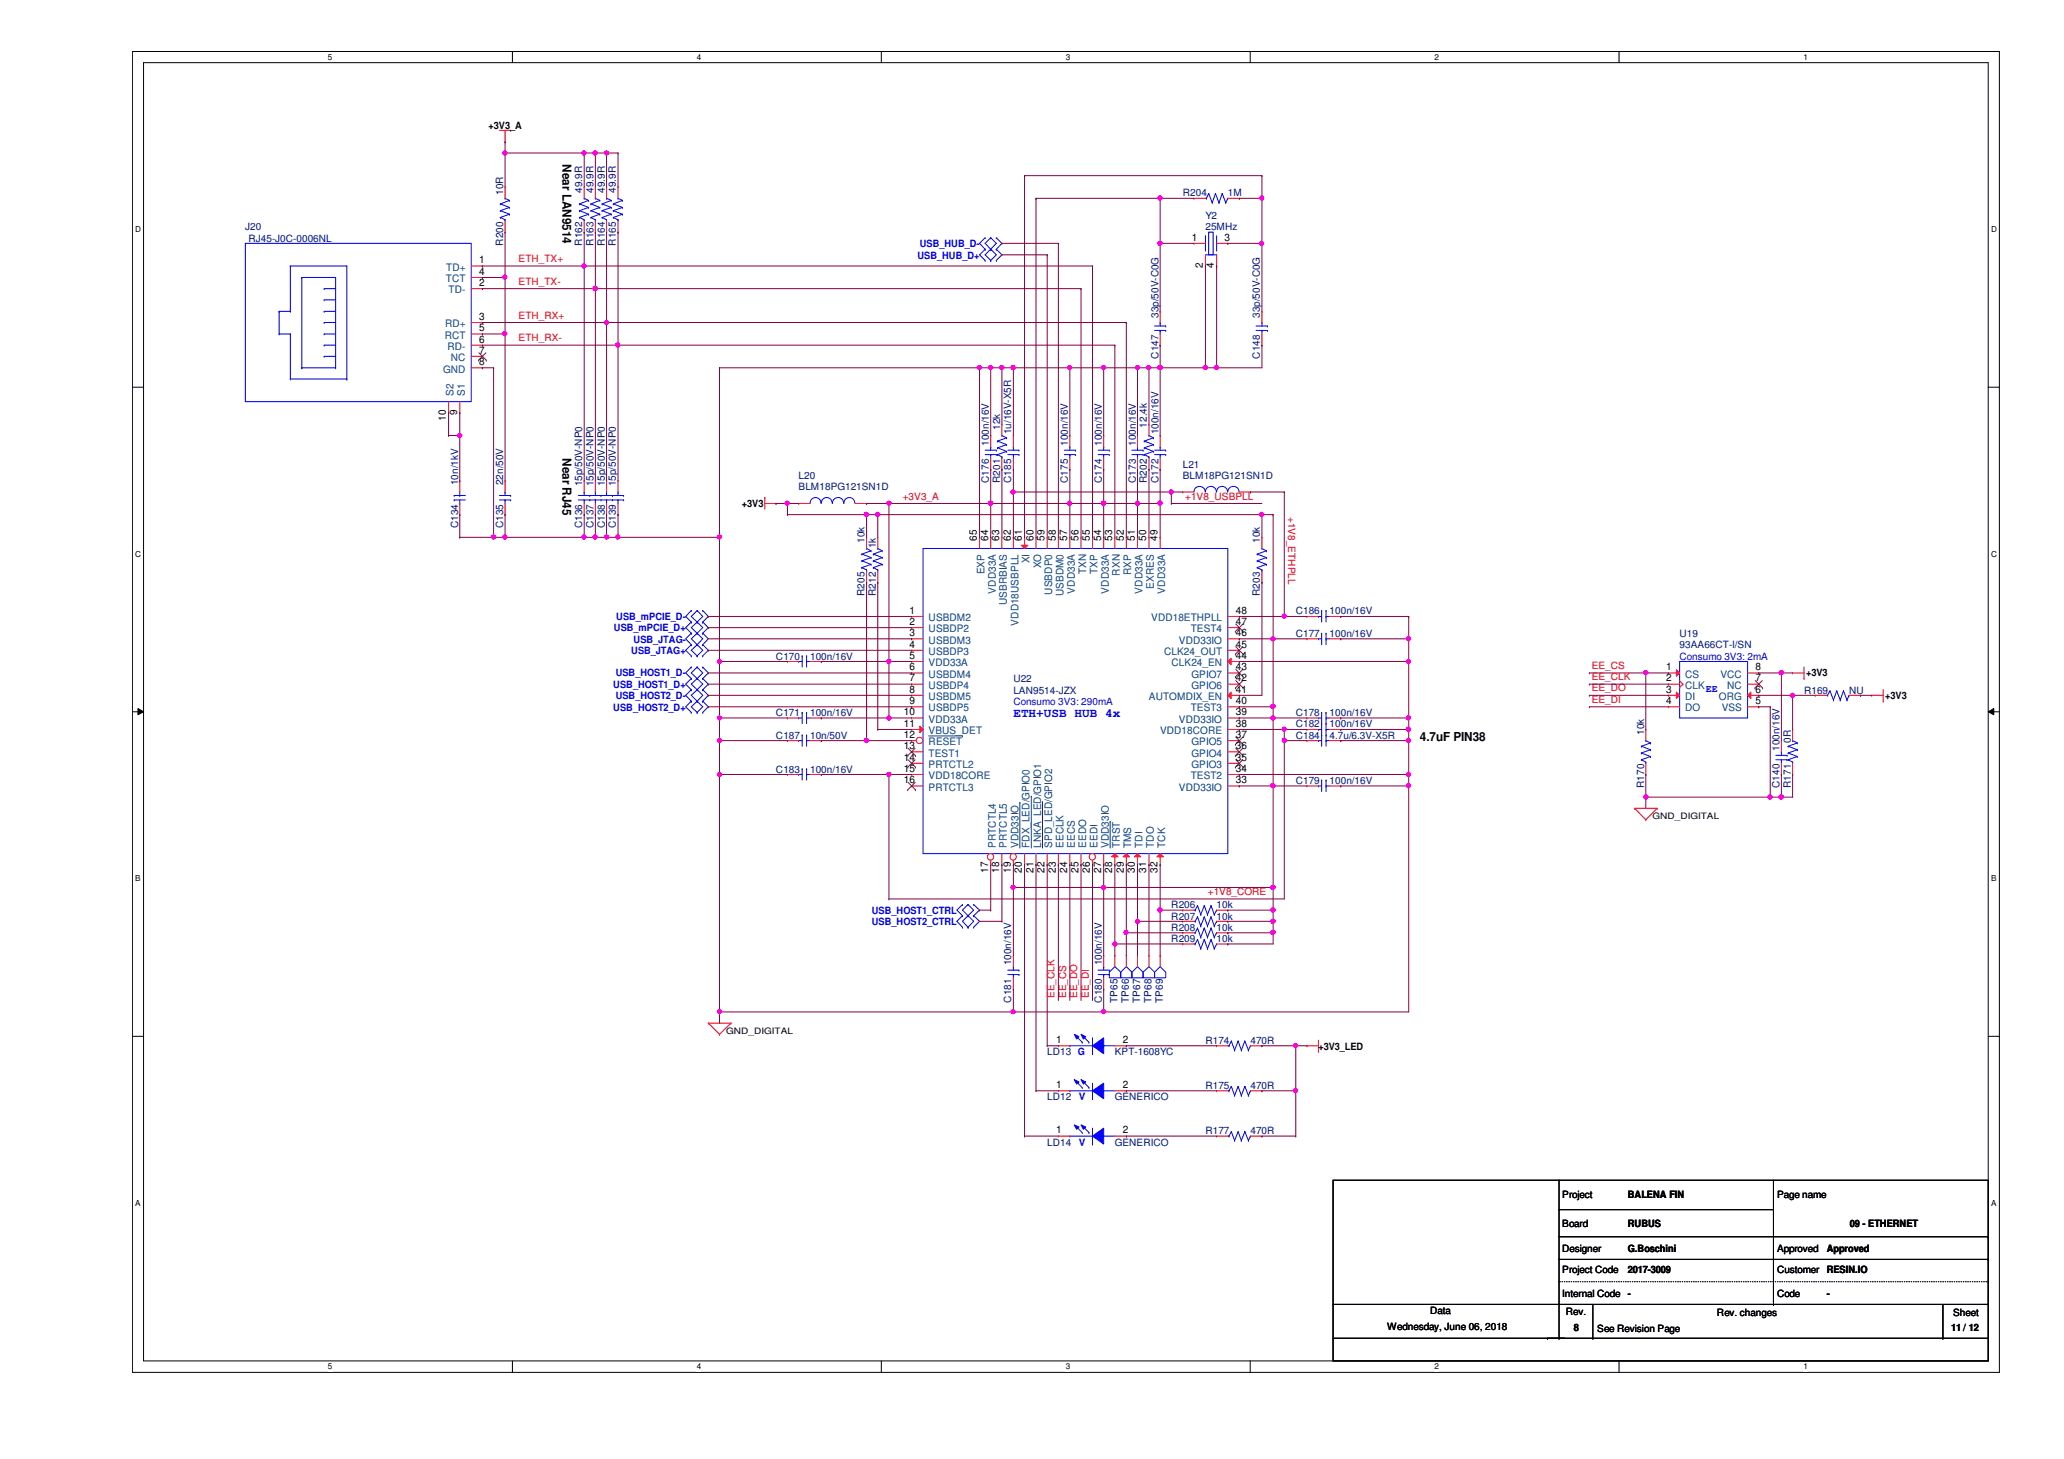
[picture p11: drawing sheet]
<svg xmlns="http://www.w3.org/2000/svg" width="297mm" height="210mm" viewBox="0 0 297 210" stroke-linecap="round" stroke-linejoin="round" font-family="sans-serif">
<defs><g id="words">
<g font-size="1.8">
<text x="80.9" y="23.7" transform="rotate(90 80.9 23.7)">Near LAN9514</text>
<text x="80.9" y="65.9" transform="rotate(90 80.9 65.9)">Near RJ45</text>
<text x="204.3" y="106.6">4.7uF PIN38</text>
</g>
<text font-size="1.8" fill="#00f" x="145.8" y="103.2">ETH+USB HUB 4x</text>
<g font-size="1.5">
<text x="171.5" y="34.6">1</text>
<text x="176.2" y="34.6">3</text>
<text x="69" y="37.9">1</text>
<text x="69" y="39.5">4</text>
<text x="69" y="41.1">2</text>
<text x="173.1" y="38.6" transform="rotate(-90 173.1 38.6)">2</text>
<text x="174.7" y="38.6" transform="rotate(-90 174.7 38.6)">4</text>
<text x="69" y="46">3</text>
<text x="69" y="47.7">5</text>
<text x="69" y="49.3">6</text>
<text x="69" y="50.9">7</text>
<text x="69" y="52.5">8</text>
<text x="65.8" y="59.7" transform="rotate(-90 65.8 59.7)">9</text>
<text x="64.2" y="60.5" transform="rotate(-90 64.2 60.5)">10</text>
<text x="140.6" y="77.8" transform="rotate(-90 140.6 77.8)">65</text>
<text x="142.2" y="77.8" transform="rotate(-90 142.2 77.8)">64</text>
<text x="143.8" y="77.8" transform="rotate(-90 143.8 77.8)">63</text>
<text x="145.5" y="77.8" transform="rotate(-90 145.5 77.8)">62</text>
<text x="147.1" y="77.8" transform="rotate(-90 147.1 77.8)">61</text>
<text x="148.7" y="77.8" transform="rotate(-90 148.7 77.8)">60</text>
<text x="150.3" y="77.8" transform="rotate(-90 150.3 77.8)">59</text>
<text x="151.9" y="77.8" transform="rotate(-90 151.9 77.8)">58</text>
<text x="153.6" y="77.8" transform="rotate(-90 153.6 77.8)">57</text>
<text x="155.2" y="77.8" transform="rotate(-90 155.2 77.8)">56</text>
<text x="156.8" y="77.8" transform="rotate(-90 156.8 77.8)">55</text>
<text x="158.5" y="77.8" transform="rotate(-90 158.5 77.8)">54</text>
<text x="160.1" y="77.8" transform="rotate(-90 160.1 77.8)">53</text>
<text x="161.7" y="77.8" transform="rotate(-90 161.7 77.8)">52</text>
<text x="163.3" y="77.8" transform="rotate(-90 163.3 77.8)">51</text>
<text x="165" y="77.8" transform="rotate(-90 165 77.8)">50</text>
<text x="166.6" y="77.8" transform="rotate(-90 166.6 77.8)">49</text>
<text x="130.9" y="88.3">1</text>
<text x="130.9" y="89.9">2</text>
<text x="177.8" y="88.3">48</text>
<text x="177.8" y="89.9">47</text>
<text x="130.9" y="91.5">3</text>
<text x="130.9" y="93.2">4</text>
<text x="130.9" y="94.8">5</text>
<text x="177.8" y="91.5">46</text>
<text x="177.8" y="93.2">45</text>
<text x="177.8" y="94.8">44</text>
<text x="130.9" y="96.4">6</text>
<text x="130.9" y="98">7</text>
<text x="130.9" y="99.7">8</text>
<text x="130.9" y="101.3">9</text>
<text x="177.8" y="96.4">43</text>
<text x="177.8" y="98">42</text>
<text x="177.8" y="99.7">41</text>
<text x="177.8" y="101.3">40</text>
<text x="239.8" y="96.4">1</text>
<text x="239.8" y="98">2</text>
<text x="239.8" y="99.7">3</text>
<text x="239.8" y="101.3">4</text>
<text x="252.6" y="101.3">5</text>
<text x="252.6" y="99.7">6</text>
<text x="252.6" y="98">7</text>
<text x="252.6" y="96.4">8</text>
<text x="130.1" y="102.9">10</text>
<text x="130.1" y="104.6">11</text>
<text x="130.1" y="106.2">12</text>
<text x="130.1" y="107.8">13</text>
<text x="177.8" y="102.9">39</text>
<text x="177.8" y="104.6">38</text>
<text x="177.8" y="106.2">37</text>
<text x="177.8" y="107.8">36</text>
<text x="130.1" y="109.4">14</text>
<text x="130.1" y="111">15</text>
<text x="130.1" y="112.7">16</text>
<text x="177.8" y="109.4">35</text>
<text x="177.8" y="111">34</text>
<text x="177.8" y="112.7">33</text>
<text x="142.2" y="125.6" transform="rotate(-90 142.2 125.6)">17</text>
<text x="143.8" y="125.6" transform="rotate(-90 143.8 125.6)">18</text>
<text x="145.5" y="125.6" transform="rotate(-90 145.5 125.6)">19</text>
<text x="147.1" y="125.6" transform="rotate(-90 147.1 125.6)">20</text>
<text x="148.7" y="125.6" transform="rotate(-90 148.7 125.6)">21</text>
<text x="150.3" y="125.6" transform="rotate(-90 150.3 125.6)">22</text>
<text x="151.9" y="125.6" transform="rotate(-90 151.9 125.6)">23</text>
<text x="153.6" y="125.6" transform="rotate(-90 153.6 125.6)">24</text>
<text x="155.2" y="125.6" transform="rotate(-90 155.2 125.6)">25</text>
<text x="156.8" y="125.6" transform="rotate(-90 156.8 125.6)">26</text>
<text x="158.5" y="125.6" transform="rotate(-90 158.5 125.6)">27</text>
<text x="160.1" y="125.6" transform="rotate(-90 160.1 125.6)">28</text>
<text x="161.7" y="125.6" transform="rotate(-90 161.7 125.6)">29</text>
<text x="163.3" y="125.6" transform="rotate(-90 163.3 125.6)">30</text>
<text x="165" y="125.6" transform="rotate(-90 165 125.6)">31</text>
<text x="166.6" y="125.6" transform="rotate(-90 166.6 125.6)">32</text>
<text x="152" y="150.1">1</text>
<text x="161.6" y="150.1">2</text>
<text x="152" y="156.5">1</text>
<text x="161.6" y="156.5">2</text>
<text x="152" y="163.1">1</text>
<text x="161.6" y="163.1">2</text>
</g>
<g font-size="1.5" fill="#004080">
<text x="64.2" y="40.6">TCT</text>
<text x="64.2" y="38.9">TD+</text>
<text x="64.1" y="47.1">RD+</text>
<text x="64.6" y="42.2">TD-</text>
<text x="63.8" y="53.6">GND</text>
<text x="64" y="48.7">RCT</text>
<text x="64.4" y="50.3">RD-</text>
<text x="64.9" y="51.9">NC</text>
<text x="65.3" y="57" transform="rotate(-90 65.3 57)">S2</text>
<text x="66.9" y="57" transform="rotate(-90 66.9 57)">S1</text>
<text x="141.7" y="82.6" transform="rotate(-90 141.7 82.6)">EXP</text>
<text x="148.2" y="81.1" transform="rotate(-90 148.2 81.1)">XI</text>
<text x="149.8" y="81.8" transform="rotate(-90 149.8 81.8)">XO</text>
<text x="156.3" y="82.6" transform="rotate(-90 156.3 82.6)">TXN</text>
<text x="157.9" y="82.5" transform="rotate(-90 157.9 82.5)">TXP</text>
<text x="161.2" y="82.8" transform="rotate(-90 161.2 82.8)">RXN</text>
<text x="162.8" y="82.7" transform="rotate(-90 162.8 82.7)">RXP</text>
<text x="133.6" y="89.4">USBDM2</text>
<text x="143.3" y="85.4" transform="rotate(-90 143.3 85.4)">VDD33A</text>
<text x="144.9" y="87.1" transform="rotate(-90 144.9 87.1)">USBRBIAS</text>
<text x="151.4" y="85.6" transform="rotate(-90 151.4 85.6)">USBDP0</text>
<text x="153" y="85.8" transform="rotate(-90 153 85.8)">USBDM0</text>
<text x="154.7" y="85.4" transform="rotate(-90 154.7 85.4)">VDD33A</text>
<text x="159.6" y="85.4" transform="rotate(-90 159.6 85.4)">VDD33A</text>
<text x="164.4" y="85.4" transform="rotate(-90 164.4 85.4)">VDD33A</text>
<text x="165.7" y="89.4">VDD18ETHPLL</text>
<text x="166.1" y="84.7" transform="rotate(-90 166.1 84.7)">EXRES</text>
<text x="167.7" y="85.4" transform="rotate(-90 167.7 85.4)">VDD33A</text>
<text x="133.6" y="91">USBDP2</text>
<text x="133.6" y="92.6">USBDM3</text>
<text x="133.6" y="94.2">USBDP3</text>
<text x="133.6" y="95.8">VDD33A</text>
<text x="146.6" y="90" transform="rotate(-90 146.6 90)">VDD18USBPLL</text>
<text x="167.6" y="94.2">CLK24_OUT</text>
<text x="168.6" y="95.8">CLK24_EN</text>
<text x="169.7" y="92.6">VDD33IO</text>
<text x="171.4" y="91">TEST4</text>
<text x="133.6" y="97.5">USBDM4</text>
<text x="133.6" y="99.1">USBDP4</text>
<text x="133.6" y="100.7">USBDM5</text>
<text x="165.4" y="100.7">AUTOMDIX_EN</text>
<text x="171.4" y="97.5">GPIO7</text>
<text x="171.4" y="99.1">GPIO6</text>
<text x="242.5" y="97.5">CS</text>
<text x="242.5" y="99.1">CLK</text>
<text x="242.5" y="100.7">DI</text>
<text x="247.4" y="100.7">ORG</text>
<text x="247.6" y="97.5">VCC</text>
<text x="248.6" y="99.1">NC</text>
<text x="133.6" y="102.4">USBDP5</text>
<text x="133.6" y="104">VDD33A</text>
<text x="133.6" y="105.6">VBUS_DET</text>
<text x="133.6" y="107.2">RESET</text>
<text x="167" y="105.6">VDD18CORE</text>
<text x="169.7" y="104">VDD33IO</text>
<text x="171.4" y="102.4">TEST3</text>
<text x="171.4" y="107.2">GPIO5</text>
<text x="242.5" y="102.4">DO</text>
<text x="247.8" y="102.4">VSS</text>
<text x="133.6" y="108.8">TEST1</text>
<text x="133.6" y="110.5">PRTCTL2</text>
<text x="133.6" y="112.1">VDD18CORE</text>
<text x="133.6" y="113.7">PRTCTL3</text>
<text x="169.7" y="113.7">VDD33IO</text>
<text x="171.4" y="112.1">TEST2</text>
<text x="171.4" y="108.8">GPIO4</text>
<text x="171.4" y="110.5">GPIO3</text>
<text x="143.3" y="122" transform="rotate(-90 143.3 122)">PRTCTL4</text>
<text x="144.9" y="122" transform="rotate(-90 144.9 122)">PRTCTL5</text>
<text x="146.6" y="122" transform="rotate(-90 146.6 122)">VDD33IO</text>
<text x="148.2" y="122" transform="rotate(-90 148.2 122)">FDX_LED/GPIO0</text>
<text x="149.8" y="122" transform="rotate(-90 149.8 122)">LNKA_LED/GPIO1</text>
<text x="151.4" y="122" transform="rotate(-90 151.4 122)">SPD_LED/GPIO2</text>
<text x="153" y="122" transform="rotate(-90 153 122)">EECLK</text>
<text x="154.7" y="122" transform="rotate(-90 154.7 122)">EECS</text>
<text x="156.3" y="122" transform="rotate(-90 156.3 122)">EEDO</text>
<text x="157.9" y="122" transform="rotate(-90 157.9 122)">EEDI</text>
<text x="159.6" y="122" transform="rotate(-90 159.6 122)">VDD33IO</text>
<text x="161.2" y="122" transform="rotate(-90 161.2 122)">TRST</text>
<text x="162.8" y="122" transform="rotate(-90 162.8 122)">TMS</text>
<text x="164.4" y="122" transform="rotate(-90 164.4 122)">TDI</text>
<text x="166.1" y="122" transform="rotate(-90 166.1 122)">TDO</text>
<text x="167.7" y="122" transform="rotate(-90 167.7 122)">TCK</text>
</g>
<g font-size="1.4">
<text x="70.3" y="18.5">+3V3_A</text>
<text x="106.8" y="72.9">+3V3</text>
<text x="259.9" y="97.3">+3V3</text>
<text x="271.3" y="100.6">+3V3</text>
<text x="189.7" y="151">+3V3_LED</text>
<text x="224.8" y="172.4">Project</text>
<text x="234.3" y="172.4">BALENA FIN</text>
<text x="255.7" y="172.4">Page name</text>
<text x="224.8" y="176.5">Board</text>
<text x="234.3" y="176.5">RUBUS</text>
<text x="266.2" y="176.5">09 - ETHERNET</text>
<text x="224.8" y="183.2">Project Code</text>
<text x="224.8" y="180.1">Designer</text>
<text x="234.3" y="183.2">2017-3009</text>
<text x="234.3" y="180.1">G.Boschini</text>
<text x="255.7" y="180.1">Approved</text>
<text x="255.7" y="183.2">Customer</text>
<text x="262.9" y="183.2">RESIN.IO</text>
<text x="262.9" y="180.1">Approved</text>
<text x="199.6" y="191.3">Wednesday, June 06, 2018</text>
<text x="205.8" y="189">Data</text>
<text x="224.8" y="186.6">Internal Code</text>
<text x="225.3" y="189.2">Rev.</text>
<text x="226.5" y="191.5">8</text>
<text x="229.9" y="191.6">See Revision Page</text>
<text x="234.3" y="186.6">-</text>
<text x="247.1" y="189.4">Rev. changes</text>
<text x="255.7" y="186.6">Code</text>
<text x="262.9" y="186.6">-</text>
<text x="280.8" y="191.5">11 / 12</text>
<text x="281.1" y="189.4">Sheet</text>
</g>
<g font-size="1.4" fill="#000080">
<text x="72.4" y="28" transform="rotate(-90 72.4 28)">10R</text>
<text x="83.8" y="27.7" transform="rotate(-90 83.8 27.7)">49.9R</text>
<text x="85.4" y="27.7" transform="rotate(-90 85.4 27.7)">49.9R</text>
<text x="87" y="27.7" transform="rotate(-90 87 27.7)">49.9R</text>
<text x="88.6" y="27.7" transform="rotate(-90 88.6 27.7)">49.9R</text>
<text x="170.2" y="28.2">R204</text>
<text x="176.7" y="28.2">1M</text>
<text x="35.3" y="33.1">J20</text>
<text x="35.8" y="34.8">RJ45-J0C-0006NL</text>
<text x="72.4" y="35.3" transform="rotate(-90 72.4 35.3)">R200</text>
<text x="83.8" y="35.3" transform="rotate(-90 83.8 35.3)">R162</text>
<text x="85.4" y="35.3" transform="rotate(-90 85.4 35.3)">R163</text>
<text x="87" y="35.3" transform="rotate(-90 87 35.3)">R164</text>
<text x="88.6" y="35.3" transform="rotate(-90 88.6 35.3)">R165</text>
<text x="173.5" y="31.5">Y2</text>
<text x="173.5" y="33.1">25MHz</text>
<text x="166.7" y="45.8" transform="rotate(-90 166.7 45.8)">33p/50V-C0G</text>
<text x="181.3" y="45.8" transform="rotate(-90 181.3 45.8)">33p/50V-C0G</text>
<text x="166.7" y="51.6" transform="rotate(-90 166.7 51.6)">C147</text>
<text x="181.3" y="51.6" transform="rotate(-90 181.3 51.6)">C148</text>
<text x="142.3" y="64.1" transform="rotate(-90 142.3 64.1)">100n/16V</text>
<text x="143.9" y="61.8" transform="rotate(-90 143.9 61.8)">12k</text>
<text x="145.5" y="62.5" transform="rotate(-90 145.5 62.5)">1u/16V-X5R</text>
<text x="153.7" y="64.1" transform="rotate(-90 153.7 64.1)">100n/16V</text>
<text x="158.6" y="64.1" transform="rotate(-90 158.6 64.1)">100n/16V</text>
<text x="163.4" y="64.1" transform="rotate(-90 163.4 64.1)">100n/16V</text>
<text x="165.1" y="61.5" transform="rotate(-90 165.1 61.5)">12.4k</text>
<text x="166.7" y="62.5" transform="rotate(-90 166.7 62.5)">100n/16V</text>
<text x="65.9" y="69.8" transform="rotate(-90 65.9 69.8)">10n/1kV</text>
<text x="72.4" y="69.8" transform="rotate(-90 72.4 69.8)">22n/50V</text>
<text x="83.8" y="70" transform="rotate(-90 83.8 70)">15p/50V-NP0</text>
<text x="85.4" y="70" transform="rotate(-90 85.4 70)">15p/50V-NP0</text>
<text x="87" y="70" transform="rotate(-90 87 70)">15p/50V-NP0</text>
<text x="88.6" y="70" transform="rotate(-90 88.6 70)">15p/50V-NP0</text>
<text x="114.9" y="68.9">L20</text>
<text x="114.9" y="70.5">BLM18PG121SN1D</text>
<text x="142.3" y="69.5" transform="rotate(-90 142.3 69.5)">C176</text>
<text x="143.9" y="69.5" transform="rotate(-90 143.9 69.5)">R201</text>
<text x="145.5" y="69.5" transform="rotate(-90 145.5 69.5)">C185</text>
<text x="153.7" y="69.5" transform="rotate(-90 153.7 69.5)">C175</text>
<text x="158.6" y="69.5" transform="rotate(-90 158.6 69.5)">C174</text>
<text x="163.4" y="69.5" transform="rotate(-90 163.4 69.5)">C173</text>
<text x="165.1" y="69.5" transform="rotate(-90 165.1 69.5)">R202</text>
<text x="166.7" y="69.5" transform="rotate(-90 166.7 69.5)">C172</text>
<text x="170.2" y="67.3">L21</text>
<text x="170.2" y="68.9">BLM18PG121SN1D</text>
<text x="65.9" y="76" transform="rotate(-90 65.9 76)">C134</text>
<text x="72.4" y="76" transform="rotate(-90 72.4 76)">C135</text>
<text x="83.8" y="76" transform="rotate(-90 83.8 76)">C136</text>
<text x="85.4" y="76" transform="rotate(-90 85.4 76)">C137</text>
<text x="87" y="76" transform="rotate(-90 87 76)">C138</text>
<text x="88.6" y="76" transform="rotate(-90 88.6 76)">C139</text>
<text x="124.4" y="78.1" transform="rotate(-90 124.4 78.1)">10k</text>
<text x="126.1" y="78.9" transform="rotate(-90 126.1 78.9)">1k</text>
<text x="181.3" y="78.1" transform="rotate(-90 181.3 78.1)">10k</text>
<text x="124.4" y="85.7" transform="rotate(-90 124.4 85.7)">R205</text>
<text x="126.1" y="85.7" transform="rotate(-90 126.1 85.7)">R212</text>
<text x="181.3" y="85.7" transform="rotate(-90 181.3 85.7)">R203</text>
<text x="186.5" y="88.4">C186</text>
<text x="191.3" y="88.4">100n/16V</text>
<text x="111.7" y="94.9">C170</text>
<text x="116.6" y="94.9">100n/16V</text>
<text x="186.5" y="91.7">C177</text>
<text x="191.3" y="91.7">100n/16V</text>
<text x="241.7" y="91.7">U19</text>
<text x="241.7" y="93.3">93AA66CT-I/SN</text>
<text x="145.8" y="98.2">U22</text>
<text x="145.8" y="99.8">LAN9514-JZX</text>
<text x="259.6" y="99.8">R169</text>
<text x="266.1" y="99.8">NU</text>
<text x="111.7" y="106.3">C187</text>
<text x="111.7" y="103">C171</text>
<text x="116.6" y="106.3">10n/50V</text>
<text x="116.6" y="103">100n/16V</text>
<text x="186.5" y="106.3">C184</text>
<text x="186.5" y="104.6">C182</text>
<text x="186.5" y="103">C178</text>
<text x="191.3" y="106.3">4.7u/6.3V-X5R</text>
<text x="191.3" y="104.6">100n/16V</text>
<text x="191.3" y="103">100n/16V</text>
<text x="236.6" y="105.7" transform="rotate(-90 236.6 105.7)">10k</text>
<text x="257.7" y="106.9" transform="rotate(-90 257.7 106.9)">0R</text>
<text x="111.7" y="111.2">C183</text>
<text x="116.6" y="111.2">100n/16V</text>
<text x="186.5" y="112.8">C179</text>
<text x="191.3" y="112.8">100n/16V</text>
<text x="236.6" y="113.4" transform="rotate(-90 236.6 113.4)">R170</text>
<text x="256.1" y="113.4" transform="rotate(-90 256.1 113.4)">C140</text>
<text x="256.1" y="108" transform="rotate(-90 256.1 108)">100n/16V</text>
<text x="257.7" y="113.4" transform="rotate(-90 257.7 113.4)">R171</text>
<text x="168.6" y="130.7">R206</text>
<text x="175.1" y="130.7">10k</text>
<text x="168.6" y="132.3">R207</text>
<text x="168.6" y="133.9">R208</text>
<text x="168.6" y="135.6">R209</text>
<text x="175.1" y="132.3">10k</text>
<text x="175.1" y="133.9">10k</text>
<text x="175.1" y="135.6">10k</text>
<text x="145.5" y="138.9" transform="rotate(-90 145.5 138.9)">100n/16V</text>
<text x="158.6" y="138.9" transform="rotate(-90 158.6 138.9)">100n/16V</text>
<text x="145.5" y="144.3" transform="rotate(-90 145.5 144.3)">C181</text>
<text x="158.6" y="144.3" transform="rotate(-90 158.6 144.3)">C180</text>
<text x="160.8" y="144.3" transform="rotate(-90 160.8 144.3)">TP65</text>
<text x="162.5" y="144.3" transform="rotate(-90 162.5 144.3)">TP66</text>
<text x="164.1" y="144.3" transform="rotate(-90 164.1 144.3)">TP67</text>
<text x="165.7" y="144.3" transform="rotate(-90 165.7 144.3)">TP68</text>
<text x="167.3" y="144.3" transform="rotate(-90 167.3 144.3)">TP69</text>
<text x="150.7" y="151.8">LD13 G</text>
<text x="160.4" y="151.8">KPT-1608YC</text>
<text x="173.5" y="150.2">R174</text>
<text x="180" y="150.2">470R</text>
<text x="150.7" y="158.3">LD12</text>
<text x="160.4" y="158.3">GENERICO</text>
<text x="173.5" y="156.7">R175</text>
<text x="180" y="156.7">470R</text>
<text x="150.7" y="164.8">LD14</text>
<text x="160.4" y="164.8">GENERICO</text>
<text x="173.5" y="163.2">R177</text>
<text x="180" y="163.2">470R</text>
</g>
<g font-size="1.4" fill="#00f">
<text x="132.4" y="35.6">USB_HUB_D-</text>
<text x="132" y="37.2">USB_HUB_D+</text>
<text x="88.7" y="89.2">USB_mPCIE_D-</text>
<text x="88.3" y="90.8">USB_mPCIE_D+</text>
<text x="90.8" y="94.1">USB_JTAG+</text>
<text x="91.2" y="92.5">USB_JTAG-</text>
<text x="241.7" y="94.9">Consumo 3V3: 2mA</text>
<text x="88.3" y="99">USB_HOST1_D+</text>
<text x="88.6" y="97.3">USB_HOST1_D-</text>
<text x="88.6" y="100.6">USB_HOST2_D-</text>
<text x="145.8" y="101.4">Consumo 3V3: 290mA</text>
<text x="245.5" y="99.6">EE</text>
<text x="88.3" y="102.2">USB_HOST2_D+</text>
<text x="125.5" y="131.5">USB_HOST1_CTRL</text>
<text x="125.5" y="133.1">USB_HOST2_CTRL</text>
<text x="155.3" y="158.3">V</text>
<text x="155.3" y="164.8">V</text>
</g>
<g font-size="1.4" fill="#f00">
<text x="74.6" y="37.7">ETH_TX+</text>
<text x="74.6" y="41">ETH_TX-</text>
<text x="74.6" y="45.8">ETH_RX+</text>
<text x="74.6" y="49.1">ETH_RX-</text>
<text x="129.9" y="71.9">+3V3_A</text>
<text x="170.6" y="71.9">+1V8_USBPLL</text>
<text x="185.4" y="74.4" transform="rotate(90 185.4 74.4)">+1V8_ETHPLL</text>
<text x="229.1" y="101.1">EE_DI</text>
<text x="229.1" y="99.5">EE_DO</text>
<text x="229.1" y="96.3">EE_CS</text>
<text x="229.1" y="97.9">EE_CLK</text>
<text x="173.8" y="128.8">+1V8_CORE</text>
<text x="151.8" y="143.6" transform="rotate(-90 151.8 143.6)">EE_CLK</text>
<text x="153.4" y="143.6" transform="rotate(-90 153.4 143.6)">EE_CS</text>
<text x="155" y="143.6" transform="rotate(-90 155 143.6)">EE_DO</text>
<text x="156.7" y="143.6" transform="rotate(-90 156.7 143.6)">EE_DI</text>
</g>
<g font-size="1.3">
<text x="237.8" y="117.8">GND_DIGITAL</text>
<text x="104.5" y="148.7">GND_DIGITAL</text>
</g>
<g font-size="1.2">
<text x="47.2" y="8.6">5</text>
<text x="100.3" y="8.6">4</text>
<text x="153.4" y="8.6">3</text>
<text x="206.5" y="8.6">2</text>
<text x="259.5" y="8.6">1</text>
<text x="19.5" y="33.4">D</text>
<text x="286.6" y="33.4">D</text>
<text x="19.5" y="80.1">C</text>
<text x="286.6" y="80.1">C</text>
<text x="19.5" y="126.8">B</text>
<text x="286.6" y="126.8">B</text>
<text x="19.5" y="173.5">A</text>
<text x="286.6" y="173.5">A</text>
<text x="47.2" y="197">5</text>
<text x="100.3" y="197">4</text>
<text x="153.4" y="197">3</text>
<text x="206.5" y="197">2</text>
<text x="259.5" y="197">1</text>
</g>
</g></defs>
<path d="M19.1 7.4h268.6v190h-268.6zM20.7 9h265.4v186.8h-265.4z" fill="none" stroke="#000" stroke-width=".14"/>
<g fill="#fff">
<path d="M47.2 7.6h.6v1.3h-.6z"/>
<path d="M47.2 196h.6v1.3h-.6z"/>
</g>
<path d="M73.7 7.4v1.6M73.7 195.8v1.6" fill="none" stroke="#000" stroke-width=".14"/>
<g fill="#fff">
<path d="M100.3 7.6h.6v1.3h-.6z"/>
<path d="M100.3 196h.6v1.3h-.6z"/>
</g>
<path d="M126.8 7.4v1.6M126.8 195.8v1.6" fill="none" stroke="#000" stroke-width=".14"/>
<g fill="#fff">
<path d="M153.4 7.6h.6v1.3h-.6z"/>
<path d="M153.4 196h.6v1.3h-.6z"/>
</g>
<path d="M179.9 7.4v1.6M179.9 195.8v1.6" fill="none" stroke="#000" stroke-width=".14"/>
<g fill="#fff">
<path d="M206.5 7.6h.6v1.3h-.6z"/>
<path d="M206.5 196h.6v1.3h-.6z"/>
</g>
<path d="M233 7.4v1.6M233 195.8v1.6" fill="none" stroke="#000" stroke-width=".14"/>
<g fill="#fff">
<path d="M259.5 7.6h.6v1.3h-.6z"/>
<path d="M259.5 196h.6v1.3h-.6z"/>
<path d="M19.5 32.3h.8v1.4h-.8z"/>
<path d="M286.6 32.3h.8v1.4h-.8z"/>
<path d="M19.5 79h.8v1.3h-.8z"/>
<path d="M286.6 79h.8v1.3h-.8z"/>
</g>
<path d="M19.1 55.7h1.6M286.1 55.7h1.6" fill="none" stroke="#000" stroke-width=".14"/>
<g fill="#fff">
<path d="M19.5 125.7h.7v1.3h-.7z"/>
<path d="M286.6 125.7h.7v1.3h-.7z"/>
</g>
<path d="M19.1 102.4h1.6M19.9 101.9l.8 .5-.8 .4zM286.1 102.4l.8-.5v.9zM286.1 102.4h1.6" fill="none" stroke="#000" stroke-width=".14"/>
<path d="M19.9 101.9l.8 .5-.8 .4zM286.1 102.4l.8-.5v.9z" fill="#000"/>
<g fill="#fff">
<path d="M19.5 172.4h.7v1.3h-.7z"/>
<path d="M286.6 172.4h.7v1.3h-.7z"/>
</g>
<g fill="none" stroke="#000" stroke-width=".14">
<path d="M19.1 149.1h1.6M286.1 149.1h1.6M191.9 169.8h94.2v26h-94.2zM224.4 177.9h61.7M224.4 169.8v22.7M224.4 174h30.8M255.2 174.7h.1M255.2 174h.1M255.2 169.8v17.9M286.1 177.9h.1M191.9 192.5h.1M191.9 187.7h.1"/>
<path d="M191.9 192.5h94.2M191.9 187.7h94.2M222.7 192.5h.1M224.4 192.5h.1M224.4 181.2h61.7M229.2 192.5h.1M229.2 187.7v4.8M255.2 187.7h.1M279.6 192.5h.1M279.6 187.7v4.8M286.1 181.2h.1"/>
</g>
<g fill="none" stroke="#f00" stroke-width=".14">
<path d="M71.9 18.8h1.6M72.7 18.8v1.6M73.5 18.8h.1M72.7 20.4h.1M181.6 44.8h.1M181.6 49.7h.1M181.6 44.8v1.6M181.6 48v1.7M110.1 71.6h.1M110.1 72.4h1.6M110.1 71.6v1.6M111.7 72.4h.1"/>
<path d="M258 96.8h.1M258 96.8h1.6M259.6 97.6h.1M259.6 96v1.6M271 99.2v1.7M235.2 116.3h.1M235.2 116.3h3.3M235.2 116.3l1.7 1.6M236.9 117.9h.1M238.5 116.3h.1M238.5 116.3l-1.6 1.6M269.4 100h.1"/>
<path d="M269.4 100h1.6M271 100.9h.1M101.9 147.2h.1M101.9 147.2h3.3M101.9 147.2l1.6 1.6M103.5 148.8h.1M105.2 147.2h.1M105.2 147.2l-1.7 1.6M188.1 150.5h.1M188.1 150.5h1.6M189.7 151.3h.1M189.7 149.6v1.7"/>
</g>
<g fill="none" stroke="#00f" stroke-width=".14">
<path d="M141.8 34.2h.1M141.8 35.9h.1M141.8 37.5h.1M141.8 34.2l-.8 .8 .8 .9M141.8 35.9l-.8 .8 .8 .8M142.6 34.2h.1M142.6 35.9h.1M142.6 37.5h.1M142.6 34.2l.8 .8-.8 .9M142.6 34.2l-.8 .8 .8 .9M142.6 35.9l.8 .8-.8 .8M142.6 35.9l-.8 .8 .8 .8"/>
<path d="M143.4 35.9h.1M143.4 34.2h.1M143.4 37.5h.1M143.4 34.2l.8 .8-.8 .9M143.4 35.9l.8 .8-.8 .8M180.8 47.5h1.6M180.8 46.9h1.6M181.6 46.4h.1M181.6 47.5h.1M181.6 46.4v.5M181.6 47.5v.5M182.4 47.5h.1"/>
<path d="M182.4 46.9h.1M99.5 87.8h.1M99.5 89.5h.1M99.5 91.1h.1M99.5 96h.1M99.5 97.6h.1M99.5 99.2h.1M99.5 92.8h.1M99.5 94.4h.1M99.5 87.8l-.8 .9 .8 .8M99.5 92.8l-.8 .8 .8 .8M99.5 89.5l-.8 .8 .8 .8"/>
<path d="M99.5 96l-.8 .8 .8 .8M99.5 97.6l-.8 .8 .8 .8M99.5 99.2l-.8 .8 .8 .9M99.5 91.1l-.8 .8 .8 .9M100.3 87.8h.1M100.3 89.5h.1M100.3 91.1h.1M100.3 96h.1M100.3 97.6h.1M100.3 99.2h.1M100.3 92.8h.1M100.3 94.4h.1"/>
<path d="M100.3 87.8l.8 .9-.8 .8M100.3 87.8l-.8 .9 .8 .8M100.3 89.5l.8 .8-.8 .8M100.3 89.5l-.8 .8 .8 .8M100.3 96l.8 .8-.8 .8M100.3 96l-.8 .8 .8 .8M100.3 97.6l.8 .8-.8 .8M100.3 97.6l-.8 .8 .8 .8M100.3 99.2l.8 .8-.8 .9M100.3 99.2l-.8 .8 1.6 1.7-.8 .8M100.3 91.1l.8 .8-.8 .9M100.3 91.1l-.8 .8 1.6 1.7-.8 .8"/>
<path d="M100.3 92.8l-.8 .8 .8 .8M101.1 89.5h.1M101.1 87.8h.1M101.1 91.1h.1M101.1 97.6h.1M101.1 96h.1M101.1 99.2h.1M101.1 92.8h.1M101.1 94.4h.1M101.1 87.8l.8 .9-.8 .8M101.1 89.5l.8 .8-.8 .8M101.1 96l.8 .8-.8 .8"/>
<path d="M101.1 97.6l.8 .8-.8 .8M101.1 99.2l.8 .8-.8 .9M101.1 91.1l.8 .8-.8 .9M101.1 92.8l.8 .8-.8 .8M99.5 100.9h.1M99.5 102.5h.1M99.5 100.9l-.8 .8 .8 .8M100.3 100.9h.1M100.3 102.5h.1M100.3 100.9l-.8 .8 .8 .8M101.1 100.9h.1M101.1 102.5h.1"/>
<path d="M101.1 100.9l.8 .8-.8 .8M138.5 130.1h.1M138.5 131.7h.1M138.5 133.4h.1M138.5 130.1l-.8 .8 .8 .8M138.5 131.7l-.8 .8 .8 .9M139.3 130.1h.1M139.3 131.7h.1M139.3 133.4h.1M139.3 130.1l.8 .8-1.6 1.6 .8 .9M139.3 130.1l-.8 .8 .8 .8M139.3 131.7l.8 .8-.8 .9"/>
<path d="M140.1 131.7h.1M140.1 130.1h.1M140.1 133.4h.1M140.1 130.1l.9 .8-.9 .8M140.1 131.7l.9 .8-.9 .9M154 150.5h.1M154 150.5h3.2M154.8 149l.9 .9M155.7 149.9h.1M155.7 149l1 .9M156.7 149.9h.1M157.2 151.6h.1"/>
<path d="M157.2 149.3v2.3M158.8 150.5h.1M158.8 150.5h1.6"/>
</g>
<path d="M224.4 184.4h61.7M286.1 184.4h.1" fill="none" stroke="#000" stroke-width=".14" stroke-dasharray="0 .3"/>
<path d="M157.2 150.5l1.6-1.2v2.3z" fill-rule="evenodd" fill="#00f"/>
<path d="M157.2 150.5l1.6-1.2v2.3z" fill="none" stroke="#00f" stroke-width=".14"/>
<path d="M155.6 148.8l.7 .3-.4 .4z" fill-rule="evenodd" fill="#00f"/>
<path d="M155.6 148.8l.7 .3-.4 .4z" fill="none" stroke="#00f" stroke-width=".14"/>
<path d="M154.6 148.8l.7 .3-.4 .4z" fill-rule="evenodd" fill="#00f"/>
<g fill="none" stroke="#00f" stroke-width=".14">
<path d="M72 31.3h.1M72 30.3h.1M72 29.3h.1M72 31.3l.7 .3M72 30.3l1.3 .5M72 29.3l1.3 .5M72.7 28.5h.1M72.7 31.6h.1M72.7 28.5l.6 .3M72.7 31.6v.2M73.3 30.8h.1M73.3 29.8h.1"/>
<path d="M73.3 28.8h.1M73.3 30.8l-1.3 .5M73.3 29.8l-1.3 .5M73.3 28.8l-1.3 .5M83.4 31.3h.1M83.4 30.3h.1M83.4 29.3h.1M83.4 31.3l.7 .3M83.4 30.3l1.3 .5M83.4 29.3l1.3 .5M84.1 28.5h.1M84.1 31.6h.1"/>
<path d="M84.1 28.5l.6 .3M84.1 31.6v.2M84.7 30.8h.1M84.7 29.8h.1M84.7 28.8h.1M84.7 30.8l-1.3 .5M84.7 29.8l-1.3 .5M84.7 28.8l-1.3 .5M85 31.3h.1M85 30.3h.1M85 29.3h.1M85 31.3l.7 .3"/>
<path d="M85 30.3l1.3 .5M85 29.3l1.3 .5M85.7 28.5h.1M85.7 31.6h.1M85.7 28.5l.6 .3M85.7 31.6v.2M86.3 30.8h.1M86.3 29.8h.1M86.3 28.8h.1M86.3 30.8l-1.3 .5M86.3 29.8l-1.3 .5M86.3 28.8l-1.3 .5"/>
<path d="M86.7 31.3h.1M86.7 30.3h.1M86.7 29.3h.1M86.7 31.3l.6 .3M86.7 30.3l1.3 .5M86.7 29.3l1.3 .5M87.3 28.5h.1M87.3 31.6h.1M87.3 28.5l.7 .3M87.3 31.6v.2M88 30.8h.1M88 29.8h.1"/>
<path d="M88 28.8h.1M88 30.8l-1.3 .5M88 29.8l-1.3 .5M88 28.8l-1.3 .5M88.3 31.3h.1M88.3 30.3h.1M88.3 29.3h.1M88.3 31.3l.6 .3M88.3 30.3l1.3 .5M88.3 29.3l1.3 .5M88.9 28.5h.1M88.9 31.6h.1"/>
<path d="M88.9 28.5l.7 .3M88.9 31.6v.2M89.6 30.8h.1M89.6 29.8h.1M89.6 28.8h.1M89.6 30.8l-1.3 .5M89.6 29.8l-1.3 .5M89.6 28.8l-1.3 .5M65.4 71.3h.1M65.4 71.9h.1M65.4 71.3h1.6M65.4 71.9h1.6"/>
<path d="M66.2 72.4h.1M66.2 71.3h.1M66.2 70.8v.5M66.2 71.9v.5M118.2 72.4a.78 .78 0 0 0-.9-.8 .78 .78 0 0 0-.7 .8M119.8 72.4a.78 .78 0 0 0-.8-.8 .78 .78 0 0 0-.8 .8M121.4 72.4a.8 .8 0 0 0-.8-.8 .8 .8 0 0 0-.8 .8M123 72.4a.78 .78 0 0 0-.8-.8 .78 .78 0 0 0-.7 .8M124 79.7h.1M124 79.7l1.3 .5M124.7 78.9h.1M124.7 78.9l.6 .3"/>
<path d="M125.3 79.2h.1M125.3 79.2l-1.3 .5M125.7 79.7h.1M125.7 79.7l1.3 .5M126.3 78.9h.1M126.3 78.9l.7 .3M127 79.2h.1M127 79.2l-1.3 .5M153.2 65.4h1.6M153.2 64.8h1.6M154 64.3h.1M154 65.4h.1"/>
<path d="M154 64.3v.5M154 65.4v.5M154.8 65.4h.1M154.8 64.8h.1M158 65.4h1.6M158 64.8h1.6M158.8 64.3h.1M158.8 65.4h.1M158.8 64.3v.5M158.8 65.4v.5M159.6 65.4h.1M159.6 64.8h.1"/>
<path d="M164.7 65.4h.1M164.7 64.4h.1M164.7 63.5h.1M164.7 65.4l.7 .3M164.7 64.4l1.3 .5M164.7 63.5l1.3 .5M165.4 62.7h.1M165.4 65.7h.1M165.4 62.7l.6 .3M165.4 65.7v.2M166 64.9h.1M166 64h.1"/>
<path d="M166 63h.1M166 64.9l-1.3 .5M166 64l-1.3 .4M166 63l-1.3 .5M166.2 65.4h1.6M166.2 64.8h1.6M167 64.3h.1M167 65.4h.1M167 64.3v.5M167 65.4v.5M167.8 65.4h.1M167.8 64.8h.1"/>
<path d="M171.8 70.8a.8 .8 0 0 1 .8-.8 .8 .8 0 0 1 .8 .8M173.5 70.8a.78 .78 0 0 1 .8-.8 .78 .78 0 0 1 .7 .8M175.1 70.8a.78 .78 0 0 1 .8-.8 .78 .78 0 0 1 .8 .8M176.7 70.8a.8 .8 0 0 1 .8-.8 .8 .8 0 0 1 .8 .8M124 81.7h.1M124 80.7h.1M124 81.7l.7 .3M124 80.7l1.3 .5M124.7 82h.1M124.7 82v.2M125.3 81.2h.1M125.3 80.2h.1"/>
<path d="M125.3 81.2l-1.3 .5M125.3 80.2l-1.3 .5M125.7 81.7h.1M125.7 80.7h.1M125.7 81.7l.6 .3M125.7 80.7l1.3 .5M126.3 82h.1M126.3 82v.2M127 81.2h.1M127 80.2h.1M127 81.2l-1.3 .5M127 80.2l-1.3 .5"/>
<path d="M189.7 88.7h.1M189.7 88.7h.5M190.2 87.8h.1M190.2 87.8v1.7M190.8 87.8h.1M190.8 88.7h.1M190.8 87.8v1.7M190.8 88.7h.5M263.4 99.4h.1M263.4 99.4l-.4 .6M263.4 99.4l.5 1.3M264.3 99.4h.1"/>
<path d="M264.3 99.4l-.4 1.3M264.3 99.4l.5 1.3M265.3 99.4h.1M265.3 99.4l-.5 1.3M265.3 99.4l.5 1.3M189.7 106.6h.1M189.7 106.6h.5M190.2 105.7h.1M190.2 105.7v1.7M190.8 105.7h.1M190.8 106.6h.1M190.8 105.7v1.7"/>
<path d="M190.8 106.6h.5M262.9 100h.1M263 100h.1M263.9 100.7h.1M264.8 100.7h.1M265.8 100.7h.1M266.1 100h.1M266.1 100l-.3 .7M145 139.6h1.6M145.8 139.1h.1M145.8 139.1v.5M146.6 139.6h.1"/>
<path d="M158 139.6h1.6M158.8 139.1h.1M158.8 139.1v.5M159.6 139.6h.1M171.8 130.9h.2M171.8 132.5h.2M171.8 134.2h.2M172 130.9h.1M172 132.5h.1M172 134.2h.1M172.3 130.3h.1M172.3 131.9h.1"/>
<path d="M172.3 133.5h.1M172.3 130.3l-.3 .6M172.3 130.3l.5 1.3M172.3 131.9l-.3 .6M172.3 131.9l.5 1.3M172.3 133.5l-.3 .7M172.3 133.5l.5 1.3M172.8 131.6h.1M172.8 133.2h.1M172.8 134.8h.1M173.3 130.3h.1M173.3 131.9h.1"/>
<path d="M173.3 133.5h.1M173.3 130.3l-.5 1.3M173.3 130.3l.5 1.3M173.3 131.9l-.5 1.3M173.3 131.9l.5 1.3M173.3 133.5l-.5 1.3M173.3 133.5l.5 1.3M173.8 131.6h.1M173.8 133.2h.1M173.8 134.8h.1M174.3 130.3h.1M174.3 131.9h.1"/>
<path d="M174.3 133.5h.1M174.3 130.3l-.5 1.3M174.3 130.3l.5 1.3M174.3 131.9l-.5 1.3M174.3 131.9l.5 1.3M174.3 133.5l-.5 1.3M174.3 133.5l.5 1.3M174.8 131.6h.1M174.8 133.2h.1M174.8 134.8h.1M175.1 130.9h.1M175.1 132.5h.1"/>
<path d="M175.1 134.2h.1M175.1 130.9l-.3 .7M175.1 132.5l-.3 .7M175.1 134.2l-.3 .6M145 140.2h1.6M145.8 140.2h.1M145.8 140.2v.5M146.6 140.2h.1M154.6 148.8l.7 .3-.4 .4zM158 140.2h1.6M158.8 140.2h.1M158.8 140.2v.5"/>
<path d="M159.6 140.2h.1M176.7 156.9h.2M176.9 156.9h.1M177.2 156.3h.1M177.2 156.3l-.3 .6M177.2 156.3l.5 1.3M177.7 157.6h.1M178.2 156.3h.1M178.2 156.3l-.5 1.3M178.2 156.3l.4 1.3M178.6 157.6h.1M179.2 156.3h.1"/>
<path d="M179.2 156.3l-.6 1.3M179.2 156.3l.5 1.3M179.7 157.6h.1M180 156.9h.1M180 156.9l-.3 .7M154 163.4h.1M154 163.4h3.2M154.8 162l.9 .9M155.7 162.9h.1M155.7 162l1 .9M156.7 162.9h.1M157.2 164.6h.1"/>
<path d="M157.2 162.3v2.3M158.8 163.4h.1M158.8 163.4h1.6M176.7 163.4h.2M176.9 163.4h.1M177.2 162.8h.1M177.2 162.8l-.3 .6M177.2 162.8l.5 1.3M177.7 164.1h.1M178.2 162.8h.1M178.2 162.8l-.5 1.3M178.2 162.8l.4 1.3"/>
<path d="M178.6 164.1h.1M179.2 162.8h.1M179.2 162.8l-.6 1.3M179.2 162.8l.5 1.3M179.7 164.1h.1M180 163.4h.1M180 163.4l-.3 .7"/>
</g>
<g fill="none" stroke="#f00" stroke-width=".14">
<path d="M72.7 26.9h.1M72.7 33.4h.1M72.7 26.9v1.6M72.7 31.8v1.6M84.1 26.9h.1M84.1 33.4h.1M84.1 26.9v1.6M84.1 31.8v1.6M85.7 26.9h.1M85.7 33.4h.1M85.7 26.9v1.6M85.7 31.8v1.6"/>
<path d="M87.3 26.9h.1M87.3 33.4h.1M87.3 26.9v1.6M87.3 31.8v1.6M88.9 26.9h.1M88.9 33.4h.1M88.9 26.9v1.6M88.9 31.8v1.6M66.2 74h.1M66.2 69.2h.1M66.2 69.2v1.6M66.2 72.4v1.6"/>
<path d="M114.9 72.4h.1M114.9 72.4h1.7M123.1 72.4h1.6M124.7 77.3h.1M124.7 72.4h.1M124.7 77.3v1.6M126.3 77.3h.1M126.3 77.3v1.6M154 62.7h.1M154 67.5h.1M154 62.7v1.6M154 65.9v1.6"/>
<path d="M158.8 62.7h.1M158.8 67.5h.1M158.8 62.7v1.6M158.8 65.9v1.6M165.4 61h.1M165.4 67.5h.1M165.4 61v1.7M165.4 65.9v1.6M167 62.7h.1M167 67.5h.1M167 62.7v1.6M167 65.9v1.6"/>
<path d="M170.2 70.8h.1M170.2 70.8h1.6M178.4 70.8h1.6M180 70.8h.1M124.7 83.8h.1M124.7 82.2v1.6M126.3 83.8h.1M126.3 82.2v1.6M188.1 88.7h.1M188.1 88.7h1.6M191.3 88.7h1.7M193 88.7h.1"/>
<path d="M188.1 106.6h.1M188.1 106.6h1.6M191.3 106.6h1.7M193 106.6h.1M261.2 100h.1M261.2 100h1.7M266.1 100h1.7M267.8 100h.1M145.8 137.5h.1M145.8 137.5v1.6M158.8 137.5h.1M158.8 137.5v1.6"/>
<path d="M170.2 130.9h.1M170.2 132.5h.1M170.2 134.2h.1M170.2 130.9h1.6M170.2 132.5h1.6M170.2 134.2h1.6M175.1 130.9h1.6M175.1 132.5h1.6M175.1 134.2h1.6M176.7 130.9h.1M176.7 132.5h.1M176.7 134.2h.1"/>
<path d="M145.8 142.3h.1M145.8 140.7v1.6M152.3 150.5h.1M152.3 150.5h1.7M158.8 142.3h.1M158.8 140.7v1.6M160.4 150.5h1.7M162.1 150.5h.1M175.1 156.9h.1M175.1 156.9h1.6M180 156.9h1.6M181.6 156.9h.1"/>
<path d="M175.1 163.4h.1M175.1 163.4h1.6M180 163.4h1.6M181.6 163.4h.1"/>
</g>
<path d="M157.2 163.4l1.6-1.1v2.3z" fill-rule="evenodd" fill="#00f"/>
<path d="M157.2 163.4l1.6-1.1v2.3z" fill="none" stroke="#00f" stroke-width=".14"/>
<path d="M155.6 161.8l.7 .3-.4 .4z" fill-rule="evenodd" fill="#00f"/>
<path d="M155.6 161.8l.7 .3-.4 .4z" fill="none" stroke="#00f" stroke-width=".14"/>
<path d="M154.6 161.8l.7 .3-.4 .4z" fill-rule="evenodd" fill="#00f"/>
<g fill="none" stroke="#00f" stroke-width=".14">
<path d="M173.5 28.5h.1M173.6 28.5h.1M173.9 27.9h.1M173.9 27.9l-.3 .6M173.9 27.9l.6 1.3M174.5 29.2h.1M174.9 27.9h.1M174.9 27.9l-.4 1.3M174.9 27.9l.5 1.3M175.4 29.2h.1M175.9 27.9h.1M175.9 27.9l-.5 1.3"/>
<path d="M175.9 27.9l.5 1.3M176.4 29.2h.1M176.7 28.5h.1M176.7 28.5l-.3 .7M71.9 71.9h1.6M71.9 71.3h1.6M72.7 70.8h.1M72.7 71.9h.1M72.7 70.8v.5M72.7 71.9v.5M73.5 71.9h.1M73.5 71.3h.1"/>
<path d="M83.2 71.9h1.7M83.2 71.3h1.7M84.1 70.8h.1M84.1 71.9h.1M84.1 70.8v.5M84.1 71.9v.5M84.9 71.9h.1M84.9 71.3h.1M132.8 78.9h43.9v43.9h-43.9zM141.8 65.4h1.6M141.8 64.8h1.6M142.6 64.3h.1"/>
<path d="M142.6 65.4h.1M142.6 64.3v.5M142.6 65.4v.5M143.4 65.4h.1M143.4 64.8h.1M143.6 65.4h.1M143.6 64.4h.1M143.6 63.5h.1M143.6 65.4l.6 .3M143.6 64.4l1.3 .5M143.6 63.5l1.3 .5M144.2 62.7h.1"/>
<path d="M144.2 65.7h.1M144.2 62.7l.7 .3M144.2 65.7v.2M144.9 64.9h.1M144.9 64h.1M144.9 63h.1M144.9 64.9l-1.3 .5M144.9 64l-1.3 .4M144.9 63l-1.3 .5M236.2 109.3h.1M236.2 108.3h.1M236.2 107.4h.1"/>
<path d="M236.2 109.3l.7 .3M236.2 108.3l1.3 .5M236.2 107.4l1.3 .5M236.9 106.6h.1M236.9 109.6h.1M236.9 106.6l.6 .3M236.9 109.6v.2M237.5 108.8h.1M237.5 107.9h.1M237.5 106.9h.1M237.5 108.8l-1.3 .5M237.5 107.9l-1.3 .4"/>
<path d="M237.5 106.9l-1.3 .5M171.8 135.8h.2M172 135.8h.1M172.3 135.2h.1M172.3 135.2l-.3 .6M172.3 135.2l.5 1.3M172.8 136.5h.1M173.3 135.2h.1M173.3 135.2l-.5 1.3M173.3 135.2l.5 1.3M173.8 136.5h.1M174.3 135.2h.1"/>
<path d="M174.3 135.2l-.5 1.3M174.3 135.2l.5 1.3M174.8 136.5h.1M175.1 135.8h.1M175.1 135.8l-.3 .7M154.6 161.8l.7 .3-.4 .4z"/>
</g>
<g fill="none" stroke="#f00" stroke-width=".14">
<path d="M171.8 28.5h.1M171.8 28.5h1.7M176.7 28.5h1.7M178.4 28.5h.1M72.7 69.2h.1M72.7 74h.1M72.7 69.2v1.6M72.7 72.4v1.6M84.1 69.2h.1M84.1 74h.1M84.1 69.2v1.6M84.1 72.4v1.6"/>
<path d="M142.6 62.7h.1M142.6 67.5h.1M142.6 62.7v1.6M142.6 65.9v1.6M144.2 61h.1M144.2 67.5h.1M144.2 61v1.7M144.2 65.9v1.6M131.2 88.7h.1M131.2 90.3h.1M131.2 91.9h.1M131.2 93.6h.1"/>
<path d="M131.2 95.2h.1M131.2 96.8h.1M131.2 98.4h.1M131.2 88.7h1.6M131.2 90.3h1.6M131.2 91.9h1.6M131.2 93.6h1.6M131.2 95.2h1.6M131.2 96.8h1.6M131.2 98.4h1.6M131.2 100h.1M131.2 101.7h.1"/>
<path d="M131.2 103.3h.1M131.2 100h1.6M131.2 101.7h1.6M131.2 103.3h1.6M236.9 104.9h.1M236.9 111.4h.1M236.9 104.9v1.7M236.9 109.8v1.6M170.2 135.8h.1M170.2 135.8h1.6M175.1 135.8h1.6M176.7 135.8h.1"/>
<path d="M152.3 163.4h.1M152.3 163.4h1.7M160.4 163.4h1.7M162.1 163.4h.1"/>
</g>
<path d="M132.4 104.5l.4 .4-.4 .5z" fill="#f00"/>
<path d="M131.2 104.9h.1M131.2 104.9h1.6M132.4 104.5l.4 .4-.4 .5z" fill="none" stroke="#f00" stroke-width=".14"/>
<circle cx="132.3" cy="106.5" r=".46" fill="#fff"/>
<g fill="none" stroke="#f00" stroke-width=".14">
<path d="M131.2 106.6h.1M131.2 108.2h.1M131.2 109.8h.1M131.2 111.4h.1M131.2 113.1h.1M131.2 106.6h.7M131.2 108.2h1.6M131.2 109.8h1.6M131.2 111.4h1.6M131.2 113.1h1.6"/>
<circle cx="132.3" cy="106.5" r=".46"/>
</g>
<path d="M133.6 105.9h4.9M138.5 105.9h.1" fill="none" stroke="#004080" stroke-width=".14"/>
<path d="M130.6 108.7h.1M130.6 110.4h.1M130.6 113.6h.1M130.7 107.7l1 1M130.7 109.3l1 1.1M130.7 112.6l1 1M131.7 107.7l-1.1 1M131.7 109.3l-1.1 1.1M131.7 112.6l-1.1 1M131.7 108.7h.1M131.7 110.4h.1M131.7 113.6h.1" fill="none" stroke="#804000" stroke-width=".14"/>
<circle cx="142.5" cy="123.3" r=".46" fill="#fff"/>
<g fill="none" stroke="#f00" stroke-width=".14">
<path d="M142.6 124.4h.1M142.6 123.8v.6M144.2 124.4h.1M144.2 122.8v1.6"/>
<circle cx="142.5" cy="123.3" r=".46"/>
</g>
<path d="M167 122.8l.4 .5h-.9z" fill="#f00"/>
<path d="M165.4 124.4h.1M165.4 122.8v1.6M167 122.8l.4 .5h-.9zM167 124.4h.1M167 122.8v1.6" fill="none" stroke="#f00" stroke-width=".14"/>
<path d="M163.7 122.8l.5 .5h-1z" fill="#f00"/>
<path d="M163.7 122.8l.5 .5h-1zM163.7 124.4h.1M163.7 122.8v1.6" fill="none" stroke="#f00" stroke-width=".14"/>
<path d="M162.1 122.8l.5 .5h-1z" fill="#f00"/>
<path d="M162.1 122.8l.5 .5h-1zM162.1 124.4h.1M162.1 122.8v1.6" fill="none" stroke="#f00" stroke-width=".14"/>
<path d="M160 123.3l.4-.5 .5 .5z" fill="#f00"/>
<path d="M158.8 124.4h.1M158.8 122.8v1.6M160 123.3l.4-.5 .5 .5zM160.4 124.4h.1M160.4 122.8v1.6" fill="none" stroke="#f00" stroke-width=".14"/>
<path d="M159.8 118.2h.1M159.8 118.2v3.8" fill="none" stroke="#004080" stroke-width=".14"/>
<circle cx="157.2" cy="123.3" r=".46" fill="#fff"/>
<g fill="none" stroke="#f00" stroke-width=".14">
<path d="M147.4 124.4h.1M147.4 122.8v1.6M149.1 124.4h.1M149.1 122.8v1.6M150.7 124.4h.1M150.7 122.8v1.6M152.3 124.4h.1M152.3 122.8v1.6M154 124.4h.1M154 122.8v1.6M155.6 124.4h.1M155.6 122.8v1.6"/>
<path d="M157.2 124.4h.1M157.2 123.8v.6"/>
<circle cx="157.2" cy="123.3" r=".46"/>
</g>
<path d="M146.8 115.4h.1M146.8 115.4v6.6M148.4 114.6h.1M148.4 114.6v7.4M150 115.4h.1M150 115.4v6.6" fill="none" stroke="#004080" stroke-width=".14"/>
<circle cx="145.8" cy="123.3" r=".46" fill="#fff"/>
<g fill="none" stroke="#f00" stroke-width=".14">
<path d="M176.7 88.7h1.7M176.7 90.3h1.7M176.7 91.9h1.7M176.7 93.6h1.7M178.4 88.7h.1M178.4 90.3h.1M178.4 91.9h.1M178.4 93.6h.1M145.8 124.4h.1M145.8 123.8v.6"/>
<circle cx="145.8" cy="123.3" r=".46"/>
</g>
<path d="M177.8 90.8h.1M177.8 94.1h.1M177.8 89.8l1.1 1M177.8 93l1.1 1.1M178.9 89.8l-1.1 1M178.9 93l-1.1 1.1M178.9 90.8h.1M178.9 94.1h.1" fill="none" stroke="#804000" stroke-width=".14"/>
<path d="M176.7 95.2l.5-.5v.9z" fill="#f00"/>
<path d="M176.7 95.2l.5-.5v.9zM176.7 95.2h1.7M176.7 96.8h1.7M176.7 98.4h1.7M178.4 95.2h.1M178.4 96.8h.1M178.4 98.4h.1" fill="none" stroke="#f00" stroke-width=".14"/>
<path d="M177.8 97.4h.1M177.8 99h.1M177.8 96.3l1.1 1.1M177.8 97.9l1.1 1.1M178.9 96.3l-1.1 1.1M178.9 97.9l-1.1 1.1M178.9 97.4h.1M178.9 99h.1" fill="none" stroke="#804000" stroke-width=".14"/>
<path d="M176.7 100l.5-.4v.9z" fill="#f00"/>
<g fill="none" stroke="#f00" stroke-width=".14">
<path d="M141 77.3h.1M141 77.3v1.6M142.6 77.3h.1M142.6 77.3v1.6M144.2 77.3h.1M144.2 77.3v1.6M145.8 77.3h.1M145.8 77.3v1.6M176.7 100l.5-.4v.9zM176.7 100h1.7M176.7 101.7h1.7M176.7 103.3h1.7"/>
<path d="M176.7 104.9h1.7M176.7 106.6h1.7M176.7 108.2h1.7M176.7 109.8h1.7M176.7 111.4h1.7M176.7 113.1h1.7M178.4 100h.1M178.4 101.7h.1M178.4 103.3h.1M178.4 104.9h.1M178.4 106.6h.1M178.4 108.2h.1"/>
<path d="M178.4 109.8h.1M178.4 111.4h.1M178.4 113.1h.1"/>
</g>
<path d="M177.8 107.1h.1M177.8 108.7h.1M177.8 110.4h.1M177.8 106l1.1 1.1M177.8 107.7l1.1 1M177.8 109.3l1.1 1.1M178.9 106l-1.1 1.1M178.9 107.7l-1.1 1M178.9 109.3l-1.1 1.1M178.9 107.1h.1M178.9 108.7h.1M178.9 110.4h.1" fill="none" stroke="#804000" stroke-width=".14"/>
<path d="M147 78.4h.9l-.5 .5z" fill="#f00"/>
<g fill="none" stroke="#f00" stroke-width=".14">
<path d="M67.8 38.3h1.6M67.8 39.9h1.6M69.4 38.3h.1M69.4 39.9h.1M64.6 59.4h.1M64.6 57.8v1.6M66.2 59.4h.1M66.2 57.8v1.6M67.8 41.5h1.6M67.8 46.4h1.6M67.8 48h1.6M67.8 49.7h1.6"/>
<path d="M67.8 51.3h1.6M67.8 52.9h1.6M69.4 41.5h.1M69.4 46.4h.1M69.4 48h.1M69.4 49.7h.1M69.4 51.3h.1M69.4 52.9h.1M85.7 69.2h.1M85.7 74h.1M85.7 69.2v1.6M85.7 72.4v1.6"/>
<path d="M87.3 69.2h.1M87.3 74h.1M87.3 69.2v1.6M87.3 72.4v1.6M147 78.4h.9l-.5 .5zM147.4 77.3h.1M147.4 77.3v1.6M149.1 77.3h.1M149.1 77.3v1.6M150.7 77.3h.1M150.7 77.3v1.6M152.3 77.3h.1"/>
<path d="M152.3 77.3v1.6M154 77.3h.1M154 77.3v1.6M155.6 77.3h.1M155.6 77.3v1.6M157.2 77.3h.1M157.2 77.3v1.6M158.8 77.3h.1M158.8 77.3v1.6M160.4 77.3h.1M160.4 77.3v1.6M162.1 77.3h.1"/>
<path d="M162.1 77.3v1.6M163.7 77.3h.1M163.7 77.3v1.6M165.4 77.3h.1M165.4 77.3v1.6M167 77.3h.1M167 77.3v1.6M113.3 106.6h.1M113.3 106.6h1.6M116.6 106.6h1.6M118.2 106.6h.1M256.4 106.6h.1"/>
<path d="M256.4 111.4h.1M256.4 106.6v1.6M256.4 109.8v1.6M258 104.9h.1M258 111.4h.1M258 104.9v1.7M258 109.8v1.6M175.1 150.5h.1M175.1 150.5h1.6M180 150.5h1.6M181.6 150.5h.1"/>
</g>
<g fill="none" stroke="#00f" stroke-width=".14">
<path d="M35.3 35h32.5v22.8h-32.5zM41.8 38.3h.1M41.8 38.3v6.5M41.8 38.3h8.1v16.2M43.4 39.9h.1M43.4 39.9h4.9v13M43.4 39.9v13M40.2 44.8h.1M40.2 48h.1M40.2 48h1.6M40.2 44.8h1.6M40.2 44.8v3.2"/>
<path d="M41.8 48h.1M41.8 54.5h.1M41.8 44.8h.1M41.8 54.5h8.1M41.8 48v6.5M43.4 52.9h.1M43.4 52.9h4.9M46.7 43.1h.1M46.7 44.8h.1M46.7 46.4h.1M46.7 48h.1M46.7 49.7h.1"/>
<path d="M46.7 41.5h.1M46.7 51.3h.1M46.7 48h1.6M46.7 43.1h1.6M46.7 44.8h1.6M46.7 46.4h1.6M46.7 49.7h1.6M46.7 41.5h1.6M46.7 51.3h1.6M48.3 52.9h.1M49.9 54.5h.1M84.9 71.9h3.2"/>
<path d="M84.9 71.3h3.2M85.7 70.8h.1M85.7 71.9h.1M85.7 70.8v.5M85.7 71.9v.5M86.5 71.9h.1M86.5 71.3h.1M87.3 70.8h.1M87.3 71.9h.1M87.3 70.8v.5M87.3 71.9v.5M88.1 71.9h.1"/>
<path d="M88.1 71.3h.1M241.7 95.2h9.8v8.1h-9.8zM114.9 106.6h.1M114.9 106.6h.5M115.4 105.7h.1M115.4 105.7v1.7M116.1 105.7h.1M116.1 106.6h.1M116.1 105.7v1.7M116.1 106.6h.5M255.6 109.3h1.6M255.6 108.7h1.6"/>
<path d="M256.4 108.2h.1M256.4 109.3h.1M256.4 108.2v.5M256.4 109.3v.5M257.2 109.3h.1M257.2 108.7h.1M257.3 109.3h.1M257.3 108.3h.1M257.3 107.4h.1M257.3 109.3l.7 .3M257.3 108.3l1.4 .5M257.3 107.4l1.4 .5"/>
<path d="M258 106.6h.1M258 109.6h.1M258 106.6l.7 .3M258 109.6v.2M258.7 108.8h.1M258.7 107.9h.1M258.7 106.9h.1M258.7 108.8l-1.4 .5M258.7 107.9l-1.4 .4M258.7 106.9l-1.4 .5M176.7 150.5h.2M176.9 150.5h.1"/>
<path d="M177.2 149.8h.1M177.2 149.8l-.3 .7M177.2 149.8l.5 1.3M177.7 151.1h.1M178.2 149.8h.1M178.2 149.8l-.5 1.3M178.2 149.8l.4 1.3M178.6 151.1h.1M179.2 149.8h.1M179.2 149.8l-.6 1.3M179.2 149.8l.5 1.3M179.7 151.1h.1"/>
<path d="M180 150.5h.1M180 150.5l-.3 .6"/>
</g>
<path d="M68.9 51.8h.1M68.9 50.8l1.1 1M69.9 50.8l-1 1M70 51.8h.1" fill="none" stroke="#804000" stroke-width=".14"/>
<path d="M241.3 96.4l.4 .4-.4 .5z" fill="#f00"/>
<path d="M240.1 96.8h.1M240.1 98.4h.1M240.1 96.8h1.6M240.1 98.4h1.6M241.3 96.4l.4 .4-.4 .5zM241.7 98.9h.1M241.7 98l.5 .4M242.2 98.4h.1M242.2 98.4l-.5 .5" fill="none" stroke="#f00" stroke-width=".14"/>
<path d="M241.3 99.6l.4 .4-.4 .5z" fill="#f00"/>
<path d="M241.3 99.6l.4 .4-.4 .5zM240.1 100h.1M240.1 101.7h.1M240.1 100h1.6M240.1 101.7h1.6M251.5 101.7h1.6M253.1 101.7h.1" fill="none" stroke="#f00" stroke-width=".14"/>
<path d="M252 99.6v.9l-.5-.5z" fill="#f00"/>
<g fill="none" stroke="#f00" stroke-width=".14">
<path d="M171.8 35h.1M171.8 35h1.7M173.5 38.3h.1M173.5 36.7v1.6M175.1 38.3h.1M175.1 35h1.6M175.1 36.7v1.6M176.7 35h.1M88.9 69.2h.1M88.9 74h.1M88.9 69.2v1.6M88.9 72.4v1.6"/>
<path d="M163.7 62.7h.1M163.7 67.5h.1M163.7 62.7v1.6M163.7 65.9v1.6M113.3 95.2h.1M113.3 95.2h1.6M116.6 95.2h1.6M118.2 95.2h.1M188.1 91.9h.1M188.1 91.9h1.6M191.3 91.9h1.7M193 91.9h.1"/>
<path d="M251.5 98.4h1.6M251.5 96.8h1.6M252 99.6v.9l-.5-.5zM253.1 98.4h.1M253.1 96.8h.1M113.3 111.4h.1M113.3 111.4h1.6M116.6 111.4h1.6M118.2 111.4h.1M188.1 104.9h.1M188.1 104.9h1.6M191.3 104.9h1.7"/>
<path d="M193 104.9h.1M251.5 100h1.6M253.1 100h.1M160.4 137.5h.1M160.4 137.5v1.6M162.1 137.5h.1M162.1 137.5v1.6"/>
</g>
<path d="M252.6 99h.1M252.6 97.9l1.1 1.1M253.6 97.9l-1 1.1M253.7 99h.1" fill="none" stroke="#804000" stroke-width=".14"/>
<g fill="none" stroke="#00f" stroke-width=".14">
<path d="M173.5 36h.1M173.5 33.9v2.1M173.5 36.7h1.6M173.9 33.4h.7v3.3h-.7zM175.1 36h.1M175.1 36.7h.1M175.1 33.9v2.1M88.1 71.9h1.6M88.1 71.3h1.6M88.9 70.8h.1M88.9 71.9h.1M88.9 70.8v.5"/>
<path d="M88.9 71.9v.5M89.7 71.9h.1M89.7 71.3h.1M162.9 65.4h1.6M162.9 64.8h1.6M163.7 64.3h.1M163.7 65.4h.1M163.7 64.3v.5M163.7 65.4v.5M164.5 65.4h.1M164.5 64.8h.1M114.9 95.2h.1"/>
<path d="M114.9 95.2h.5M115.4 94.4h.1M115.4 94.4v1.6M116.1 94.4h.1M116.1 95.2h.1M116.1 94.4v1.6M116.1 95.2h.5M189.7 91.9h.1M189.7 91.9h.5M190.2 91.1h.1M190.2 91.1v1.7M190.8 91.1h.1"/>
<path d="M190.8 91.9h.1M190.8 91.1v1.7M190.8 91.9h.5M114.9 111.4h.1M114.9 111.4h.5M115.4 110.6h.1M115.4 110.6v1.6M116.1 110.6h.1M116.1 111.4h.1M116.1 110.6v1.6M116.1 111.4h.5M189.7 104.9h.1"/>
<path d="M189.7 104.9h.5M190.2 104.1h.1M190.2 104.1v1.6M190.8 104.1h.1M190.8 104.9h.1M190.8 104.1v1.6M190.8 104.9h.5M160.4 139.1l.9 .8v.8h-1.7v-.8zM162.1 139.1l.8 .8v.8h-1.6v-.8zM154 156.9h.1M154 156.9h3.2M154.8 155.5l.9 1"/>
<path d="M155.7 156.5h.1M155.7 155.5l1 1M156.7 156.5h.1M157.2 158.1h.1M157.2 155.8v2.3M158.8 156.9h.1M158.8 156.9h1.6"/>
</g>
<path d="M157.2 156.9l1.6-1.1v2.3z" fill-rule="evenodd" fill="#00f"/>
<path d="M157.2 156.9l1.6-1.1v2.3z" fill="none" stroke="#00f" stroke-width=".14"/>
<path d="M155.6 155.3l.7 .4-.4 .3z" fill-rule="evenodd" fill="#00f"/>
<path d="M155.6 155.3l.7 .4-.4 .3z" fill="none" stroke="#00f" stroke-width=".14"/>
<path d="M154.6 155.3l.7 .4-.4 .3z" fill-rule="evenodd" fill="#00f"/>
<g fill="none" stroke="#00f" stroke-width=".14">
<path d="M166.2 47.5h1.6M166.2 46.9h1.6M167 46.4h.1M167 47.5h.1M167 46.4v.5M167 47.5v.5M167.8 47.5h.1M167.8 46.9h.1M145 65.4h1.6M145 64.8h1.6M145.8 64.3h.1M145.8 65.4h.1"/>
<path d="M145.8 64.3v.5M145.8 65.4v.5M146.6 65.4h.1M146.6 64.8h.1M180.9 79.7h.1M180.9 79.7l1.3 .5M181.6 78.9h.1M181.6 78.9l.6 .3M182.2 79.2h.1M182.2 79.2l-1.3 .5M180.9 81.7h.1M180.9 80.7h.1"/>
<path d="M180.9 81.7l.7 .3M180.9 80.7l1.3 .5M181.6 82h.1M181.6 82v.2M182.2 81.2h.1M182.2 80.2h.1M182.2 81.2l-1.3 .5M182.2 80.2l-1.3 .5M114.9 103.3h.1M114.9 103.3h.5M115.4 102.5h.1M115.4 102.5v1.6"/>
<path d="M116.1 102.5h.1M116.1 103.3h.1M116.1 103.3h.5M116.1 102.5v1.6M189.7 103.3h.1M189.7 113.1h.1M189.7 103.3h.5M189.7 113.1h.5M190.2 102.5h.1M190.2 112.2h.1M190.2 102.5v1.6M190.2 112.2v1.7"/>
<path d="M190.8 102.5h.1M190.8 103.3h.1M190.8 112.2h.1M190.8 113.1h.1M190.8 102.5v1.6M190.8 112.2v1.7M190.8 103.3h.5M190.8 113.1h.5M163.7 139.1l.8 .8v.8h-1.6v-.8zM164.5 139.9l.9-.8 .8 .8v.8h-1.7zM167 139.1l.8 .8v.8h-1.6v-.8zM154.6 155.3l.7 .4-.4 .3z"/>
</g>
<g fill="none" stroke="#f00" stroke-width=".14">
<path d="M167 44.8h.1M167 49.7h.1M167 44.8v1.6M167 48v1.7M145.8 62.7h.1M145.8 67.5h.1M145.8 62.7v1.6M145.8 65.9v1.6M181.6 77.3h.1M181.6 77.3v1.6M181.6 83.8h.1M181.6 82.2v1.6"/>
<path d="M113.3 103.3h.1M113.3 103.3h1.6M116.6 103.3h1.6M118.2 103.3h.1M188.1 103.3h.1M188.1 113.1h.1M188.1 103.3h1.6M188.1 113.1h1.6M191.3 103.3h1.7M191.3 113.1h1.7M193 103.3h.1M193 113.1h.1"/>
<path d="M163.7 137.5h.1M163.7 137.5v1.6M165.4 137.5h.1M165.4 137.5v1.6M167 137.5h.1M167 137.5v1.6M152.3 156.9h.1M152.3 156.9h1.7M160.4 156.9h1.7M162.1 156.9h.1"/>
</g>
<path d="M72.7 20.4h.1M72.7 20.4v1.6" fill="none" stroke="#800040" stroke-width=".14"/>
<circle cx="72.6" cy="22" r=".3" fill="#f0f"/>
<circle cx="72.6" cy="22" r=".3" fill="none" stroke="#f0f" stroke-width=".14"/>
<path d="M72.7 22h.1M72.7 22h11.4" fill="none" stroke="#800040" stroke-width=".14"/>
<circle cx="84" cy="22" r=".3" fill="#f0f"/>
<circle cx="84" cy="22" r=".3" fill="none" stroke="#f0f" stroke-width=".14"/>
<path d="M72.7 22h.1M72.7 22v4.9M84.1 22h.1M84.1 22h3.2M84.1 22v4.9M85.7 22h.1M85.7 22v4.9" fill="none" stroke="#800040" stroke-width=".14"/>
<circle cx="85.7" cy="22" r=".31" fill="#f0f"/>
<circle cx="85.7" cy="22" r=".31" fill="none" stroke="#f0f" stroke-width=".14"/>
<path d="M87.3 22h.1M87.3 22h1.6" fill="none" stroke="#800040" stroke-width=".14"/>
<circle cx="87.3" cy="22" r=".3" fill="#f0f"/>
<circle cx="87.3" cy="22" r=".3" fill="none" stroke="#f0f" stroke-width=".14"/>
<g fill="none" stroke="#800040" stroke-width=".14">
<path d="M69.4 38.3h.1M69.4 38.3h87.8M72.7 39.9h.1M72.7 33.4v6.5M84.1 33.4h.1M84.1 38.3h.1M84.1 33.4v4.9M85.7 33.4h.1M85.7 33.4v8.1M87.3 22h.1M87.3 33.4h.1M87.3 22v4.9"/>
<path d="M87.3 33.4v13M88.9 22h.1M88.9 33.4h.1M88.9 22v4.9M88.9 33.4v16.3"/>
</g>
<circle cx="84" cy="38.3" r=".3" fill="#f0f"/>
<circle cx="84" cy="38.3" r=".3" fill="none" stroke="#f0f" stroke-width=".14"/>
<path d="M69.4 39.9h.1M69.4 39.9h3.3M72.7 39.9h.1M72.7 39.9v8.1M84.1 38.3h.1M84.1 38.3v30.9" fill="none" stroke="#800040" stroke-width=".14"/>
<circle cx="72.6" cy="39.9" r=".3" fill="#f0f"/>
<circle cx="72.6" cy="39.9" r=".3" fill="none" stroke="#f0f" stroke-width=".14"/>
<path d="M69.4 41.5h.1M69.4 41.5h86.2M85.7 41.5h.1" fill="none" stroke="#800040" stroke-width=".14"/>
<circle cx="85.7" cy="41.5" r=".32" fill="#f0f"/>
<circle cx="85.7" cy="41.5" r=".32" fill="none" stroke="#f0f" stroke-width=".14"/>
<path d="M69.4 46.4h.1M69.4 46.4h92.7M85.7 41.5h.1M85.7 41.5v27.7M87.3 46.4h.1M87.3 46.4v22.8" fill="none" stroke="#800040" stroke-width=".14"/>
<circle cx="87.3" cy="46.4" r=".3" fill="#f0f"/>
<circle cx="87.3" cy="46.4" r=".3" fill="none" stroke="#f0f" stroke-width=".14"/>
<path d="M69.4 48h.1M69.4 48h3.3M72.7 48h.1M72.7 48v21.2" fill="none" stroke="#800040" stroke-width=".14"/>
<circle cx="72.6" cy="48" r=".3" fill="#f0f"/>
<circle cx="72.6" cy="48" r=".3" fill="none" stroke="#f0f" stroke-width=".14"/>
<path d="M69.4 49.7h.1M69.4 49.7h91M88.9 49.7h.1M88.9 49.7v19.5" fill="none" stroke="#800040" stroke-width=".14"/>
<circle cx="88.9" cy="49.6" r=".31" fill="#f0f"/>
<circle cx="88.9" cy="49.6" r=".31" fill="none" stroke="#f0f" stroke-width=".14"/>
<path d="M69.4 52.9h.1M69.4 52.9h1.6M71 52.9h.1M71 52.9v24.4" fill="none" stroke="#800040" stroke-width=".14"/>
<circle cx="71" cy="77.3" r=".3" fill="#f0f"/>
<circle cx="71" cy="77.3" r=".3" fill="none" stroke="#f0f" stroke-width=".14"/>
<path d="M64.6 59.4h.1M64.6 59.4v3.3M66.2 59.4h.1M66.2 59.4v9.8M64.6 62.7h.1M64.6 62.7h1.6M66.2 69.2h.1" fill="none" stroke="#800040" stroke-width=".14"/>
<circle cx="66.2" cy="62.6" r=".3" fill="#f0f"/>
<circle cx="66.2" cy="62.6" r=".3" fill="none" stroke="#f0f" stroke-width=".14"/>
<g fill="none" stroke="#800040" stroke-width=".14">
<path d="M66.2 74h.1M66.2 77.3h.1M66.2 74v3.3M71 77.3h.1M72.7 74h.1M72.7 74v3.3h-6.5M84.1 74h.1M84.1 74v3.3M85.7 74h.1M85.7 74v3.3M87.3 74h.1M87.3 74v3.3"/>
<path d="M88.9 74h.1M88.9 74v3.3"/>
</g>
<circle cx="72.6" cy="77.3" r=".3" fill="#f0f"/>
<circle cx="72.6" cy="77.3" r=".3" fill="none" stroke="#f0f" stroke-width=".14"/>
<path d="M72.7 77.3h.1M72.7 77.3h13M84.1 77.3h.1" fill="none" stroke="#800040" stroke-width=".14"/>
<circle cx="85.7" cy="77.3" r=".31" fill="#f0f"/>
<circle cx="85.7" cy="77.3" r=".31" fill="none" stroke="#f0f" stroke-width=".14"/>
<circle cx="84" cy="77.3" r=".3" fill="#f0f"/>
<circle cx="84" cy="77.3" r=".3" fill="none" stroke="#f0f" stroke-width=".14"/>
<path d="M85.7 77.3h.1M85.7 77.3h3.2M87.3 77.3h.1" fill="none" stroke="#800040" stroke-width=".14"/>
<circle cx="88.9" cy="77.3" r=".3" fill="#f0f"/>
<circle cx="88.9" cy="77.3" r=".3" fill="none" stroke="#f0f" stroke-width=".14"/>
<circle cx="87.3" cy="77.3" r=".3" fill="#f0f"/>
<circle cx="87.3" cy="77.3" r=".3" fill="none" stroke="#f0f" stroke-width=".14"/>
<g fill="none" stroke="#800040" stroke-width=".14">
<path d="M157.2 38.3h.1M157.2 38.3v39M155.6 41.5h.1M155.6 41.5v35.8M160.4 49.7h.1M160.4 49.7v27.6M162.1 46.4h.1M162.1 46.4v30.9M88.9 77.3h.1M88.9 77.3h14.6M118.2 95.2h.1M118.2 95.2h9.7"/>
<path d="M118.2 103.3h.1M118.2 103.3h9.7"/>
</g>
<circle cx="127.9" cy="103.3" r=".3" fill="#f0f"/>
<circle cx="127.9" cy="103.3" r=".3" fill="none" stroke="#f0f" stroke-width=".14"/>
<path d="M127.9 72.4h.1M127.9 72.4v30.9M127.9 95.2h.1M127.9 95.2h3.3M127.9 103.3h.1M127.9 103.3h3.3" fill="none" stroke="#800040" stroke-width=".14"/>
<circle cx="127.9" cy="95.2" r=".3" fill="#f0f"/>
<circle cx="127.9" cy="95.2" r=".3" fill="none" stroke="#f0f" stroke-width=".14"/>
<circle cx="127.9" cy="72.4" r=".3" fill="#f0f"/>
<circle cx="127.9" cy="72.4" r=".3" fill="none" stroke="#f0f" stroke-width=".14"/>
<path d="M127.9 72.4h.1M127.9 72.4h14.7" fill="none" stroke="#800040" stroke-width=".14"/>
<circle cx="142.6" cy="72.4" r=".31" fill="#f0f"/>
<circle cx="142.6" cy="72.4" r=".31" fill="none" stroke="#f0f" stroke-width=".14"/>
<path d="M142.6 72.4h.1M142.6 72.4v4.9M142.6 72.4h16.2M154 72.4h.1" fill="none" stroke="#800040" stroke-width=".14"/>
<circle cx="158.8" cy="72.4" r=".31" fill="#f0f"/>
<circle cx="158.8" cy="72.4" r=".31" fill="none" stroke="#f0f" stroke-width=".14"/>
<circle cx="153.9" cy="72.4" r=".3" fill="#f0f"/>
<circle cx="153.9" cy="72.4" r=".3" fill="none" stroke="#f0f" stroke-width=".14"/>
<path d="M158.8 72.4h.1M158.8 72.4v4.9M158.8 72.4h8.2M163.7 72.4h.1M167 72.4h.1M167 67.5h.1M167 67.5v9.8" fill="none" stroke="#800040" stroke-width=".14"/>
<circle cx="166.9" cy="72.4" r=".31" fill="#f0f"/>
<circle cx="166.9" cy="72.4" r=".31" fill="none" stroke="#f0f" stroke-width=".14"/>
<path d="M167 52.9h.1M167 52.9v9.8" fill="none" stroke="#800040" stroke-width=".14"/>
<circle cx="166.9" cy="52.9" r=".31" fill="#f0f"/>
<circle cx="166.9" cy="52.9" r=".31" fill="none" stroke="#f0f" stroke-width=".14"/>
<path d="M103.5 52.9h.1M103.5 52.9h37.5M103.5 52.9v24.4" fill="none" stroke="#800040" stroke-width=".14"/>
<circle cx="103.5" cy="77.3" r=".3" fill="#f0f"/>
<circle cx="103.5" cy="77.3" r=".3" fill="none" stroke="#f0f" stroke-width=".14"/>
<path d="M163.7 67.5h.1M163.7 67.5v4.9M103.5 95.2h.1M103.5 95.2v8.1M103.5 103.3h.1M103.5 103.3h9.8" fill="none" stroke="#800040" stroke-width=".14"/>
<circle cx="163.7" cy="72.4" r=".3" fill="#f0f"/>
<circle cx="163.7" cy="72.4" r=".3" fill="none" stroke="#f0f" stroke-width=".14"/>
<path d="M163.7 52.9h.1M163.7 52.9v9.8" fill="none" stroke="#800040" stroke-width=".14"/>
<circle cx="163.7" cy="52.9" r=".3" fill="#f0f"/>
<circle cx="163.7" cy="52.9" r=".3" fill="none" stroke="#f0f" stroke-width=".14"/>
<path d="M154 52.9h.1M154 52.9h11.4M154 52.9v9.8M158.8 52.9h.1M163.7 52.9h.1M142.6 67.5h.1M142.6 67.5v4.9M154 67.5h.1M154 67.5v4.9M158.8 67.5h.1M158.8 67.5v4.9" fill="none" stroke="#800040" stroke-width=".14"/>
<circle cx="158.8" cy="52.9" r=".31" fill="#f0f"/>
<circle cx="158.8" cy="52.9" r=".31" fill="none" stroke="#f0f" stroke-width=".14"/>
<circle cx="153.9" cy="52.9" r=".3" fill="#f0f"/>
<circle cx="153.9" cy="52.9" r=".3" fill="none" stroke="#f0f" stroke-width=".14"/>
<path d="M142.6 52.9h.1M142.6 52.9h1.6M103.5 77.3h.1M103.5 77.3v17.9" fill="none" stroke="#800040" stroke-width=".14"/>
<circle cx="103.5" cy="95.2" r=".3" fill="#f0f"/>
<circle cx="103.5" cy="95.2" r=".3" fill="none" stroke="#f0f" stroke-width=".14"/>
<g fill="none" stroke="#800040" stroke-width=".14">
<path d="M141 52.9h.1M141 52.9h1.6M111.7 72.4h.1M111.7 72.4h1.6M113.3 72.4h.1M113.3 72.4v1.6M124.7 72.4h.1M124.7 72.4h3.2M154 72.4h.1M154 72.4v4.9M163.7 72.4h.1M163.7 72.4v4.9"/>
<path d="M103.5 95.2h.1M103.5 95.2h9.8"/>
</g>
<circle cx="113.3" cy="72.4" r=".3" fill="#f0f"/>
<circle cx="113.3" cy="72.4" r=".3" fill="none" stroke="#f0f" stroke-width=".14"/>
<path d="M113.3 72.4h.1M113.3 74h.1M113.3 72.4h1.6M113.3 74h11.4" fill="none" stroke="#800040" stroke-width=".14"/>
<circle cx="124.7" cy="74" r=".31" fill="#f0f"/>
<circle cx="124.7" cy="74" r=".31" fill="none" stroke="#f0f" stroke-width=".14"/>
<path d="M183.2 74h.1M183.2 74v17.9" fill="none" stroke="#800040" stroke-width=".14"/>
<circle cx="183.2" cy="91.9" r=".31" fill="#f0f"/>
<circle cx="183.2" cy="91.9" r=".31" fill="none" stroke="#f0f" stroke-width=".14"/>
<path d="M178.4 91.9h.1M178.4 91.9h4.8M183.2 91.9h.1M183.2 91.9v9.8M178.4 103.3h.1M178.4 103.3h4.8" fill="none" stroke="#800040" stroke-width=".14"/>
<circle cx="183.2" cy="101.6" r=".31" fill="#f0f"/>
<circle cx="183.2" cy="101.6" r=".31" fill="none" stroke="#f0f" stroke-width=".14"/>
<path d="M178.4 113.1h.1M183.2 103.3h.1M183.2 103.3v9.8h-4.8" fill="none" stroke="#800040" stroke-width=".14"/>
<circle cx="183.2" cy="113" r=".31" fill="#f0f"/>
<circle cx="183.2" cy="113" r=".31" fill="none" stroke="#f0f" stroke-width=".14"/>
<circle cx="183.2" cy="103.3" r=".31" fill="#f0f"/>
<circle cx="183.2" cy="103.3" r=".31" fill="none" stroke="#f0f" stroke-width=".14"/>
<path d="M183.2 113.1h.1M183.2 113.1v14.6" fill="none" stroke="#800040" stroke-width=".14"/>
<circle cx="183.2" cy="127.7" r=".31" fill="#f0f"/>
<circle cx="183.2" cy="127.7" r=".31" fill="none" stroke="#f0f" stroke-width=".14"/>
<path d="M145.8 127.7h.1M145.8 127.7h37.4M158.8 127.7h.1M158.8 124.4h.1M158.8 124.4v3.3" fill="none" stroke="#800040" stroke-width=".14"/>
<circle cx="158.8" cy="127.7" r=".31" fill="#f0f"/>
<circle cx="158.8" cy="127.7" r=".31" fill="none" stroke="#f0f" stroke-width=".14"/>
<circle cx="145.8" cy="127.7" r=".3" fill="#f0f"/>
<circle cx="145.8" cy="127.7" r=".3" fill="none" stroke="#f0f" stroke-width=".14"/>
<g fill="none" stroke="#800040" stroke-width=".14">
<path d="M183.2 91.9h.1M183.2 91.9h4.9M193 91.9h.1M193 91.9h9.7M202.7 91.9h.1M202.7 91.9v3.3M183.2 113.1h.1M183.2 103.3h.1M183.2 113.1h4.9M183.2 103.3h4.9M145.8 124.4h.1M145.8 127.7h.1"/>
<path d="M145.8 124.4v13.1M158.8 127.7h.1M158.8 127.7v9.8"/>
</g>
<circle cx="202.7" cy="91.9" r=".3" fill="#f0f"/>
<circle cx="202.7" cy="91.9" r=".3" fill="none" stroke="#f0f" stroke-width=".14"/>
<path d="M193 103.3h.1M193 103.3h9.7M202.7 103.3h.1M202.7 103.3v1.6" fill="none" stroke="#800040" stroke-width=".14"/>
<circle cx="202.7" cy="104.9" r=".3" fill="#f0f"/>
<circle cx="202.7" cy="104.9" r=".3" fill="none" stroke="#f0f" stroke-width=".14"/>
<circle cx="202.7" cy="103.3" r=".3" fill="#f0f"/>
<circle cx="202.7" cy="103.3" r=".3" fill="none" stroke="#f0f" stroke-width=".14"/>
<path d="M193 113.1h.1M193 113.1h9.7M202.7 113.1h.1M202.7 113.1v32.5" fill="none" stroke="#800040" stroke-width=".14"/>
<circle cx="202.7" cy="113" r=".3" fill="#f0f"/>
<circle cx="202.7" cy="113" r=".3" fill="none" stroke="#f0f" stroke-width=".14"/>
<path d="M145.8 145.6h.1M145.8 145.6h56.9M158.8 145.6h.1M158.8 142.3h.1M158.8 142.3v3.3" fill="none" stroke="#800040" stroke-width=".14"/>
<circle cx="158.8" cy="145.5" r=".31" fill="#f0f"/>
<circle cx="158.8" cy="145.5" r=".31" fill="none" stroke="#f0f" stroke-width=".14"/>
<circle cx="145.8" cy="145.5" r=".3" fill="#f0f"/>
<circle cx="145.8" cy="145.5" r=".3" fill="none" stroke="#f0f" stroke-width=".14"/>
<path d="M103.5 103.3h.1M103.5 103.3v3.3M103.5 145.6h.1M145.8 142.3h.1M145.8 142.3v3.3h-42.3" fill="none" stroke="#800040" stroke-width=".14"/>
<circle cx="103.5" cy="106.5" r=".31" fill="#f0f"/>
<circle cx="103.5" cy="106.5" r=".31" fill="none" stroke="#f0f" stroke-width=".14"/>
<circle cx="103.5" cy="103.3" r=".3" fill="#f0f"/>
<circle cx="103.5" cy="103.3" r=".3" fill="none" stroke="#f0f" stroke-width=".14"/>
<path d="M118.2 111.4h.1M118.2 111.4h9.7M127.9 111.4h.1M127.9 111.4v17.9M103.5 145.6h.1M103.5 145.6v1.6" fill="none" stroke="#800040" stroke-width=".14"/>
<circle cx="127.9" cy="111.4" r=".3" fill="#f0f"/>
<circle cx="127.9" cy="111.4" r=".3" fill="none" stroke="#f0f" stroke-width=".14"/>
<path d="M127.9 111.4h.1M127.9 111.4h3.3M178.4 104.9h.1M178.4 104.9h9.7M184.8 104.9h.1M184.8 104.9v1.7M127.9 129.3h.1M127.9 129.3h56.9" fill="none" stroke="#800040" stroke-width=".14"/>
<circle cx="184.8" cy="104.9" r=".3" fill="#f0f"/>
<circle cx="184.8" cy="104.9" r=".3" fill="none" stroke="#f0f" stroke-width=".14"/>
<path d="M103.5 111.4h.1M103.5 111.4h9.8M103.5 111.4v34.2M193 104.9h.1M193 104.9h9.7M202.7 104.9h.1M202.7 104.9v1.7" fill="none" stroke="#800040" stroke-width=".14"/>
<circle cx="103.5" cy="145.5" r=".3" fill="#f0f"/>
<circle cx="103.5" cy="145.5" r=".3" fill="none" stroke="#f0f" stroke-width=".14"/>
<circle cx="103.5" cy="111.4" r=".3" fill="#f0f"/>
<circle cx="103.5" cy="111.4" r=".3" fill="none" stroke="#f0f" stroke-width=".14"/>
<path d="M184.8 106.6h.1M184.8 106.6h3.3M184.8 106.6v22.7" fill="none" stroke="#800040" stroke-width=".14"/>
<circle cx="184.8" cy="106.5" r=".31" fill="#f0f"/>
<circle cx="184.8" cy="106.5" r=".31" fill="none" stroke="#f0f" stroke-width=".14"/>
<path d="M193 106.6h.1M193 106.6h9.7" fill="none" stroke="#800040" stroke-width=".14"/>
<circle cx="202.7" cy="106.5" r=".31" fill="#f0f"/>
<circle cx="202.7" cy="106.5" r=".31" fill="none" stroke="#f0f" stroke-width=".14"/>
<g fill="none" stroke="#800040" stroke-width=".14">
<path d="M145.8 52.9h.1M145.8 52.9h8.2M145.8 67.5h.1M145.8 70.8h.1M145.8 67.5v3.3M145.8 70.8h22.8M178.4 88.7h.1M178.4 88.7h6.4M193 88.7h.1M193 88.7h9.7M202.7 88.7h.1M202.7 88.7v3.2"/>
<path d="M202.7 106.6h.1M202.7 106.6v4.8"/>
</g>
<circle cx="168.6" cy="70.8" r=".3" fill="#f0f"/>
<circle cx="168.6" cy="70.8" r=".3" fill="none" stroke="#f0f" stroke-width=".14"/>
<circle cx="145.8" cy="70.8" r=".3" fill="#f0f"/>
<circle cx="145.8" cy="70.8" r=".3" fill="none" stroke="#f0f" stroke-width=".14"/>
<path d="M145.8 77.3h.1M145.8 70.8v6.5M180 70.8h.1M180 70.8h4.8M184.8 70.8h.1M184.8 70.8v17.9" fill="none" stroke="#800040" stroke-width=".14"/>
<circle cx="184.8" cy="88.6" r=".3" fill="#f0f"/>
<circle cx="184.8" cy="88.6" r=".3" fill="none" stroke="#f0f" stroke-width=".14"/>
<path d="M141 52.9h.1M141 52.9v24.4M184.8 88.7h.1M184.8 88.7h3.3" fill="none" stroke="#800040" stroke-width=".14"/>
<circle cx="140.9" cy="52.9" r=".3" fill="#f0f"/>
<circle cx="140.9" cy="52.9" r=".3" fill="none" stroke="#f0f" stroke-width=".14"/>
<path d="M144.2 52.9h.1M144.2 52.9v8.1M144.2 67.5h.1M144.2 67.5v9.8M168.6 70.8h.1M168.6 72.4h.1M168.6 70.8v1.6M168.6 70.8h1.6M168.6 72.4h13" fill="none" stroke="#800040" stroke-width=".14"/>
<circle cx="144.2" cy="52.9" r=".3" fill="#f0f"/>
<circle cx="144.2" cy="52.9" r=".3" fill="none" stroke="#f0f" stroke-width=".14"/>
<path d="M144.2 52.9h.1M144.2 52.9h1.6M145.8 52.9h.1M145.8 52.9v9.8M158.8 52.9h.1M158.8 52.9v9.8" fill="none" stroke="#800040" stroke-width=".14"/>
<circle cx="145.8" cy="52.9" r=".3" fill="#f0f"/>
<circle cx="145.8" cy="52.9" r=".3" fill="none" stroke="#f0f" stroke-width=".14"/>
<path d="M142.6 52.9h.1M142.6 52.9v9.8" fill="none" stroke="#800040" stroke-width=".14"/>
<circle cx="142.6" cy="52.9" r=".31" fill="#f0f"/>
<circle cx="142.6" cy="52.9" r=".31" fill="none" stroke="#f0f" stroke-width=".14"/>
<path d="M165.4 52.9h.1M165.4 52.9v8.1" fill="none" stroke="#800040" stroke-width=".14"/>
<circle cx="165.3" cy="52.9" r=".3" fill="#f0f"/>
<circle cx="165.3" cy="52.9" r=".3" fill="none" stroke="#f0f" stroke-width=".14"/>
<path d="M165.4 52.9h.1M165.4 52.9h1.6M165.4 67.5h.1M165.4 67.5v9.8M181.6 74h.1M181.6 74v3.3M181.6 74h1.6M181.6 83.8h.1M181.6 83.8v16.2h-3.2M178.4 100h.1M178.4 111.4h.1M178.4 111.4h24.3" fill="none" stroke="#800040" stroke-width=".14"/>
<circle cx="202.7" cy="111.4" r=".3" fill="#f0f"/>
<circle cx="202.7" cy="111.4" r=".3" fill="none" stroke="#f0f" stroke-width=".14"/>
<path d="M147.4 25.3h.1M147.4 25.3h34.2M167 35h.1M167 28.5v6.5M181.6 25.3h.1M181.6 25.3v3.2M178.4 101.7h.1M178.4 101.7h4.8M183.2 101.7h.1M183.2 101.7v1.6M202.7 111.4h.1M202.7 111.4v1.7" fill="none" stroke="#800040" stroke-width=".14"/>
<circle cx="166.9" cy="35" r=".31" fill="#f0f"/>
<circle cx="166.9" cy="35" r=".31" fill="none" stroke="#f0f" stroke-width=".14"/>
<path d="M167 28.5h.1M167 28.5h4.8M178.4 28.5h.1M178.4 28.5h3.2v6.5M181.6 35h.1" fill="none" stroke="#800040" stroke-width=".14"/>
<circle cx="181.6" cy="28.5" r=".3" fill="#f0f"/>
<circle cx="181.6" cy="28.5" r=".3" fill="none" stroke="#f0f" stroke-width=".14"/>
<circle cx="181.6" cy="35" r=".3" fill="#f0f"/>
<circle cx="181.6" cy="35" r=".3" fill="none" stroke="#f0f" stroke-width=".14"/>
<path d="M167 35h.1M167 35v9.8M167 35h4.8M173.5 38.3h.1M173.5 38.3v14.6M176.7 35h.1M176.7 35h4.9M181.6 35h.1M181.6 35v9.8" fill="none" stroke="#800040" stroke-width=".14"/>
<circle cx="173.4" cy="52.9" r=".3" fill="#f0f"/>
<circle cx="173.4" cy="52.9" r=".3" fill="none" stroke="#f0f" stroke-width=".14"/>
<path d="M175.1 38.3h.1M175.1 38.3v14.6" fill="none" stroke="#800040" stroke-width=".14"/>
<circle cx="175.1" cy="52.9" r=".31" fill="#f0f"/>
<circle cx="175.1" cy="52.9" r=".31" fill="none" stroke="#f0f" stroke-width=".14"/>
<path d="M147.4 25.3h.1M147.4 25.3v52M149.1 28.5h.1M149.1 28.5v48.8M149.1 28.5h17.9M167 49.7h.1M167 52.9h.1M167 49.7v3.2M173.5 52.9h.1M175.1 52.9h.1M181.6 49.7h.1M181.6 49.7v3.2h-14.6" fill="none" stroke="#800040" stroke-width=".14"/>
<circle cx="166.9" cy="28.5" r=".31" fill="#f0f"/>
<circle cx="166.9" cy="28.5" r=".31" fill="none" stroke="#f0f" stroke-width=".14"/>
<path d="M178.4 95.2h.1M178.4 95.2h24.3" fill="none" stroke="#800040" stroke-width=".14"/>
<circle cx="202.7" cy="95.2" r=".3" fill="#f0f"/>
<circle cx="202.7" cy="95.2" r=".3" fill="none" stroke="#f0f" stroke-width=".14"/>
<path d="M202.7 95.2h.1M202.7 95.2v8.1M150.7 150.5h.1M150.7 150.5h1.6M162.1 150.5h.1M162.1 150.5h13M181.6 150.5h.1M181.6 150.5h6.5M186.5 150.5h.1M186.5 156.9h.1M186.5 150.5v6.4" fill="none" stroke="#800040" stroke-width=".14"/>
<circle cx="186.4" cy="150.4" r=".3" fill="#f0f"/>
<circle cx="186.4" cy="150.4" r=".3" fill="none" stroke="#f0f" stroke-width=".14"/>
<circle cx="186.4" cy="156.9" r=".3" fill="#f0f"/>
<circle cx="186.4" cy="156.9" r=".3" fill="none" stroke="#f0f" stroke-width=".14"/>
<g fill="none" stroke="#800040" stroke-width=".14">
<path d="M124.7 74h.1M124.7 74v3.3M124.7 74h1.6M124.7 83.8h.1M124.7 83.8v22.8h-6.5M103.5 106.6h.1M103.5 106.6h9.8M103.5 106.6v4.8M118.2 106.6h.1M147.4 124.4h.1M147.4 124.4v39M149.1 124.4h.1"/>
<path d="M149.1 124.4v32.5M150.7 124.4h.1M150.7 124.4v26.1M149.1 156.9h.1M149.1 156.9h3.2M162.1 156.9h.1M162.1 156.9h13M181.6 156.9h.1M181.6 156.9h4.9v6.5M147.4 163.4h.1M147.4 163.4h4.9M162.1 163.4h.1"/>
<path d="M162.1 163.4h13M181.6 163.4h.1M181.6 163.4h4.9M186.5 163.4h.1"/>
</g>
<circle cx="124.7" cy="106.5" r=".31" fill="#f0f"/>
<circle cx="124.7" cy="106.5" r=".31" fill="none" stroke="#f0f" stroke-width=".14"/>
<path d="M228.7 96.8h.1M228.7 96.8h11.4M236.9 96.8h.1M236.9 96.8v8.1M124.7 106.6h.1M124.7 106.6h6.5M228.7 101.7h.1M228.7 100h.1M228.7 101.7h11.4M228.7 100h11.4" fill="none" stroke="#800040" stroke-width=".14"/>
<circle cx="236.9" cy="96.8" r=".3" fill="#f0f"/>
<circle cx="236.9" cy="96.8" r=".3" fill="none" stroke="#f0f" stroke-width=".14"/>
<path d="M253.1 96.8h.1M253.1 96.8h3.3M256.4 96.8h.1M256.4 96.8v9.8" fill="none" stroke="#800040" stroke-width=".14"/>
<circle cx="256.4" cy="96.8" r=".31" fill="#f0f"/>
<circle cx="256.4" cy="96.8" r=".31" fill="none" stroke="#f0f" stroke-width=".14"/>
<path d="M228.7 98.4h.1M228.7 98.4h11.4M256.4 96.8h.1M256.4 96.8h1.6M253.1 100h.1M253.1 100h4.9M258 100h.1M258 100v4.9" fill="none" stroke="#800040" stroke-width=".14"/>
<circle cx="258" cy="100" r=".3" fill="#f0f"/>
<circle cx="258" cy="100" r=".3" fill="none" stroke="#f0f" stroke-width=".14"/>
<path d="M253.1 101.7h.1M253.1 101.7h1.7M254.8 101.7h.1M254.8 101.7v13M258 100h.1M258 100h3.2M267.8 100h.1M267.8 100h1.6" fill="none" stroke="#800040" stroke-width=".14"/>
<circle cx="254.7" cy="114.7" r=".31" fill="#f0f"/>
<circle cx="254.7" cy="114.7" r=".31" fill="none" stroke="#f0f" stroke-width=".14"/>
<path d="M236.9 111.4h.1M236.9 114.7h.1M236.9 111.4v4.9M254.8 114.7h.1M256.4 111.4h.1M256.4 111.4v3.3h-1.6M258 111.4h.1M258 111.4v3.3" fill="none" stroke="#800040" stroke-width=".14"/>
<circle cx="256.3" cy="114.7" r=".32" fill="#f0f"/>
<circle cx="256.3" cy="114.7" r=".32" fill="none" stroke="#f0f" stroke-width=".14"/>
<path d="M236.9 114.7h.1M236.9 114.7h17.9M256.4 114.7h.1M256.4 114.7h1.6" fill="none" stroke="#800040" stroke-width=".14"/>
<circle cx="236.8" cy="114.7" r=".31" fill="#f0f"/>
<circle cx="236.8" cy="114.7" r=".31" fill="none" stroke="#f0f" stroke-width=".14"/>
<g fill="none" stroke="#800040" stroke-width=".14">
<path d="M144.2 36.7h.1M144.2 35h.1M144.2 36.7h6.5M144.2 35h8.1M150.7 36.7h.1M150.7 36.7v40.6M152.3 35h.1M152.3 35v42.3M101.9 88.7h.1M101.9 90.3h.1M101.9 98.4h.1M101.9 96.8h.1"/>
<path d="M101.9 88.7h29.3M101.9 90.3h29.3M101.9 98.4h29.3M101.9 96.8h29.3M101.9 100h.1M101.9 101.7h.1M101.9 100h29.3M101.9 101.7h29.3M152.3 124.4h.1M152.3 124.4v19.5M154 124.4h.1M154 124.4v19.5"/>
<path d="M155.6 124.4h.1M155.6 124.4v19.5M157.2 124.4h.1M157.2 124.4v19.5M167 124.4h.1M167 124.4v6.5"/>
</g>
<circle cx="166.9" cy="130.9" r=".32" fill="#f0f"/>
<circle cx="166.9" cy="130.9" r=".32" fill="none" stroke="#f0f" stroke-width=".14"/>
<path d="M163.7 124.4h.1M163.7 124.4v8.1M165.4 124.4h.1M165.4 124.4v13.1" fill="none" stroke="#800040" stroke-width=".14"/>
<circle cx="163.7" cy="132.5" r=".3" fill="#f0f"/>
<circle cx="163.7" cy="132.5" r=".3" fill="none" stroke="#f0f" stroke-width=".14"/>
<path d="M162.1 124.4h.1M162.1 124.4v9.8" fill="none" stroke="#800040" stroke-width=".14"/>
<circle cx="162.1" cy="134.1" r=".3" fill="#f0f"/>
<circle cx="162.1" cy="134.1" r=".3" fill="none" stroke="#f0f" stroke-width=".14"/>
<path d="M160.4 124.4h.1M160.4 124.4v11.4" fill="none" stroke="#800040" stroke-width=".14"/>
<circle cx="160.4" cy="135.8" r=".3" fill="#f0f"/>
<circle cx="160.4" cy="135.8" r=".3" fill="none" stroke="#f0f" stroke-width=".14"/>
<path d="M176.7 130.9h.1M183.2 127.7h.1M183.2 127.7v3.2h-6.5" fill="none" stroke="#800040" stroke-width=".14"/>
<circle cx="183.2" cy="130.9" r=".32" fill="#f0f"/>
<circle cx="183.2" cy="130.9" r=".32" fill="none" stroke="#f0f" stroke-width=".14"/>
<path d="M176.7 132.5h.1M176.7 134.2h.1M176.7 134.2h6.5M183.2 130.9h.1M183.2 130.9v1.6h-6.5" fill="none" stroke="#800040" stroke-width=".14"/>
<circle cx="183.2" cy="134.1" r=".31" fill="#f0f"/>
<circle cx="183.2" cy="134.1" r=".31" fill="none" stroke="#f0f" stroke-width=".14"/>
<path d="M183.2 132.5h.1M183.2 132.5v1.7" fill="none" stroke="#800040" stroke-width=".14"/>
<circle cx="183.2" cy="132.5" r=".31" fill="#f0f"/>
<circle cx="183.2" cy="132.5" r=".31" fill="none" stroke="#f0f" stroke-width=".14"/>
<g fill="none" stroke="#800040" stroke-width=".14">
<path d="M126.3 74h.1M126.3 74v3.3M126.3 74h55.3M141 130.9h.1M141 132.5h3.2M141 130.9h1.6M142.6 130.9h.1M142.6 124.4v6.5M144.2 132.5h.1M144.2 124.4h.1M144.2 124.4v8.1M160.4 135.8h.1"/>
<path d="M160.4 135.8h9.8M160.4 135.8v1.7M162.1 134.2h.1M162.1 134.2h8.1M162.1 134.2v3.3M163.7 132.5h.1M163.7 132.5h6.5M163.7 132.5v5M167 130.9h.1M167 130.9h3.2M167 130.9v6.6M176.7 135.8h.1"/>
<path d="M183.2 134.2h.1M183.2 134.2v1.6h-6.5"/>
</g>
<circle cx="181.6" cy="74" r=".31" fill="#f0f"/>
<circle cx="181.6" cy="74" r=".31" fill="none" stroke="#f0f" stroke-width=".14"/>
<circle cx="126.3" cy="74" r=".32" fill="#f0f"/>
<circle cx="126.3" cy="74" r=".32" fill="none" stroke="#f0f" stroke-width=".14"/>
<path d="M101.9 93.6h.1M101.9 91.9h29.3M101.9 93.6h29.3M126.3 83.8h.1M126.3 83.8v21.1M131.2 91.9h.1M126.3 104.9h.1M126.3 104.9h4.9" fill="none" stroke="#800040" stroke-width=".14"/>
<circle cx="72.6" cy="22" r=".3" fill="#f0f"/>
<circle cx="72.6" cy="22" r=".3" fill="none" stroke="#f0f" stroke-width=".14"/>
<circle cx="84" cy="22" r=".3" fill="#f0f"/>
<circle cx="84" cy="22" r=".3" fill="none" stroke="#f0f" stroke-width=".14"/>
<circle cx="85.7" cy="22" r=".31" fill="#f0f"/>
<circle cx="85.7" cy="22" r=".31" fill="none" stroke="#f0f" stroke-width=".14"/>
<circle cx="87.3" cy="22" r=".3" fill="#f0f"/>
<circle cx="87.3" cy="22" r=".3" fill="none" stroke="#f0f" stroke-width=".14"/>
<circle cx="84" cy="38.3" r=".3" fill="#f0f"/>
<circle cx="84" cy="38.3" r=".3" fill="none" stroke="#f0f" stroke-width=".14"/>
<circle cx="72.6" cy="39.9" r=".3" fill="#f0f"/>
<circle cx="72.6" cy="39.9" r=".3" fill="none" stroke="#f0f" stroke-width=".14"/>
<circle cx="85.7" cy="41.5" r=".32" fill="#f0f"/>
<circle cx="85.7" cy="41.5" r=".32" fill="none" stroke="#f0f" stroke-width=".14"/>
<circle cx="87.3" cy="46.4" r=".3" fill="#f0f"/>
<circle cx="87.3" cy="46.4" r=".3" fill="none" stroke="#f0f" stroke-width=".14"/>
<circle cx="72.6" cy="48" r=".3" fill="#f0f"/>
<circle cx="72.6" cy="48" r=".3" fill="none" stroke="#f0f" stroke-width=".14"/>
<circle cx="88.9" cy="49.6" r=".31" fill="#f0f"/>
<circle cx="88.9" cy="49.6" r=".31" fill="none" stroke="#f0f" stroke-width=".14"/>
<circle cx="71" cy="77.3" r=".3" fill="#f0f"/>
<circle cx="71" cy="77.3" r=".3" fill="none" stroke="#f0f" stroke-width=".14"/>
<circle cx="66.2" cy="62.6" r=".3" fill="#f0f"/>
<circle cx="66.2" cy="62.6" r=".3" fill="none" stroke="#f0f" stroke-width=".14"/>
<circle cx="72.6" cy="77.3" r=".3" fill="#f0f"/>
<circle cx="72.6" cy="77.3" r=".3" fill="none" stroke="#f0f" stroke-width=".14"/>
<circle cx="85.7" cy="77.3" r=".31" fill="#f0f"/>
<circle cx="85.7" cy="77.3" r=".31" fill="none" stroke="#f0f" stroke-width=".14"/>
<circle cx="84" cy="77.3" r=".3" fill="#f0f"/>
<circle cx="84" cy="77.3" r=".3" fill="none" stroke="#f0f" stroke-width=".14"/>
<circle cx="88.9" cy="77.3" r=".3" fill="#f0f"/>
<circle cx="88.9" cy="77.3" r=".3" fill="none" stroke="#f0f" stroke-width=".14"/>
<circle cx="87.3" cy="77.3" r=".3" fill="#f0f"/>
<circle cx="87.3" cy="77.3" r=".3" fill="none" stroke="#f0f" stroke-width=".14"/>
<circle cx="127.9" cy="103.3" r=".3" fill="#f0f"/>
<circle cx="127.9" cy="103.3" r=".3" fill="none" stroke="#f0f" stroke-width=".14"/>
<circle cx="127.9" cy="95.2" r=".3" fill="#f0f"/>
<circle cx="127.9" cy="95.2" r=".3" fill="none" stroke="#f0f" stroke-width=".14"/>
<circle cx="127.9" cy="72.4" r=".3" fill="#f0f"/>
<circle cx="127.9" cy="72.4" r=".3" fill="none" stroke="#f0f" stroke-width=".14"/>
<circle cx="142.6" cy="72.4" r=".31" fill="#f0f"/>
<circle cx="142.6" cy="72.4" r=".31" fill="none" stroke="#f0f" stroke-width=".14"/>
<circle cx="158.8" cy="72.4" r=".31" fill="#f0f"/>
<circle cx="158.8" cy="72.4" r=".31" fill="none" stroke="#f0f" stroke-width=".14"/>
<circle cx="153.9" cy="72.4" r=".3" fill="#f0f"/>
<circle cx="153.9" cy="72.4" r=".3" fill="none" stroke="#f0f" stroke-width=".14"/>
<circle cx="166.9" cy="72.4" r=".31" fill="#f0f"/>
<circle cx="166.9" cy="72.4" r=".31" fill="none" stroke="#f0f" stroke-width=".14"/>
<circle cx="166.9" cy="52.9" r=".31" fill="#f0f"/>
<circle cx="166.9" cy="52.9" r=".31" fill="none" stroke="#f0f" stroke-width=".14"/>
<circle cx="103.5" cy="77.3" r=".3" fill="#f0f"/>
<circle cx="103.5" cy="77.3" r=".3" fill="none" stroke="#f0f" stroke-width=".14"/>
<circle cx="163.7" cy="72.4" r=".3" fill="#f0f"/>
<circle cx="163.7" cy="72.4" r=".3" fill="none" stroke="#f0f" stroke-width=".14"/>
<circle cx="163.7" cy="52.9" r=".3" fill="#f0f"/>
<circle cx="163.7" cy="52.9" r=".3" fill="none" stroke="#f0f" stroke-width=".14"/>
<circle cx="158.8" cy="52.9" r=".31" fill="#f0f"/>
<circle cx="158.8" cy="52.9" r=".31" fill="none" stroke="#f0f" stroke-width=".14"/>
<circle cx="153.9" cy="52.9" r=".3" fill="#f0f"/>
<circle cx="153.9" cy="52.9" r=".3" fill="none" stroke="#f0f" stroke-width=".14"/>
<circle cx="103.5" cy="95.2" r=".3" fill="#f0f"/>
<circle cx="103.5" cy="95.2" r=".3" fill="none" stroke="#f0f" stroke-width=".14"/>
<circle cx="113.3" cy="72.4" r=".3" fill="#f0f"/>
<circle cx="113.3" cy="72.4" r=".3" fill="none" stroke="#f0f" stroke-width=".14"/>
<circle cx="124.7" cy="74" r=".31" fill="#f0f"/>
<circle cx="124.7" cy="74" r=".31" fill="none" stroke="#f0f" stroke-width=".14"/>
<circle cx="183.2" cy="91.9" r=".31" fill="#f0f"/>
<circle cx="183.2" cy="91.9" r=".31" fill="none" stroke="#f0f" stroke-width=".14"/>
<circle cx="183.2" cy="101.6" r=".31" fill="#f0f"/>
<circle cx="183.2" cy="101.6" r=".31" fill="none" stroke="#f0f" stroke-width=".14"/>
<circle cx="183.2" cy="113" r=".31" fill="#f0f"/>
<circle cx="183.2" cy="113" r=".31" fill="none" stroke="#f0f" stroke-width=".14"/>
<circle cx="183.2" cy="103.3" r=".31" fill="#f0f"/>
<circle cx="183.2" cy="103.3" r=".31" fill="none" stroke="#f0f" stroke-width=".14"/>
<circle cx="183.2" cy="127.7" r=".31" fill="#f0f"/>
<circle cx="183.2" cy="127.7" r=".31" fill="none" stroke="#f0f" stroke-width=".14"/>
<circle cx="158.8" cy="127.7" r=".31" fill="#f0f"/>
<circle cx="158.8" cy="127.7" r=".31" fill="none" stroke="#f0f" stroke-width=".14"/>
<circle cx="145.8" cy="127.7" r=".3" fill="#f0f"/>
<circle cx="145.8" cy="127.7" r=".3" fill="none" stroke="#f0f" stroke-width=".14"/>
<circle cx="202.7" cy="91.9" r=".3" fill="#f0f"/>
<circle cx="202.7" cy="91.9" r=".3" fill="none" stroke="#f0f" stroke-width=".14"/>
<circle cx="202.7" cy="104.9" r=".3" fill="#f0f"/>
<circle cx="202.7" cy="104.9" r=".3" fill="none" stroke="#f0f" stroke-width=".14"/>
<circle cx="202.7" cy="103.3" r=".3" fill="#f0f"/>
<circle cx="202.7" cy="103.3" r=".3" fill="none" stroke="#f0f" stroke-width=".14"/>
<circle cx="202.7" cy="113" r=".3" fill="#f0f"/>
<circle cx="202.7" cy="113" r=".3" fill="none" stroke="#f0f" stroke-width=".14"/>
<circle cx="158.8" cy="145.5" r=".31" fill="#f0f"/>
<circle cx="158.8" cy="145.5" r=".31" fill="none" stroke="#f0f" stroke-width=".14"/>
<circle cx="145.8" cy="145.5" r=".3" fill="#f0f"/>
<circle cx="145.8" cy="145.5" r=".3" fill="none" stroke="#f0f" stroke-width=".14"/>
<circle cx="103.5" cy="106.5" r=".31" fill="#f0f"/>
<circle cx="103.5" cy="106.5" r=".31" fill="none" stroke="#f0f" stroke-width=".14"/>
<circle cx="103.5" cy="103.3" r=".3" fill="#f0f"/>
<circle cx="103.5" cy="103.3" r=".3" fill="none" stroke="#f0f" stroke-width=".14"/>
<circle cx="127.9" cy="111.4" r=".3" fill="#f0f"/>
<circle cx="127.9" cy="111.4" r=".3" fill="none" stroke="#f0f" stroke-width=".14"/>
<circle cx="184.8" cy="104.9" r=".3" fill="#f0f"/>
<circle cx="184.8" cy="104.9" r=".3" fill="none" stroke="#f0f" stroke-width=".14"/>
<circle cx="103.5" cy="145.5" r=".3" fill="#f0f"/>
<circle cx="103.5" cy="145.5" r=".3" fill="none" stroke="#f0f" stroke-width=".14"/>
<circle cx="103.5" cy="111.4" r=".3" fill="#f0f"/>
<circle cx="103.5" cy="111.4" r=".3" fill="none" stroke="#f0f" stroke-width=".14"/>
<circle cx="184.8" cy="106.5" r=".31" fill="#f0f"/>
<circle cx="184.8" cy="106.5" r=".31" fill="none" stroke="#f0f" stroke-width=".14"/>
<circle cx="202.7" cy="106.5" r=".31" fill="#f0f"/>
<circle cx="202.7" cy="106.5" r=".31" fill="none" stroke="#f0f" stroke-width=".14"/>
<circle cx="168.6" cy="70.8" r=".3" fill="#f0f"/>
<circle cx="168.6" cy="70.8" r=".3" fill="none" stroke="#f0f" stroke-width=".14"/>
<circle cx="145.8" cy="70.8" r=".3" fill="#f0f"/>
<circle cx="145.8" cy="70.8" r=".3" fill="none" stroke="#f0f" stroke-width=".14"/>
<circle cx="184.8" cy="88.6" r=".3" fill="#f0f"/>
<circle cx="184.8" cy="88.6" r=".3" fill="none" stroke="#f0f" stroke-width=".14"/>
<circle cx="140.9" cy="52.9" r=".3" fill="#f0f"/>
<circle cx="140.9" cy="52.9" r=".3" fill="none" stroke="#f0f" stroke-width=".14"/>
<circle cx="144.2" cy="52.9" r=".3" fill="#f0f"/>
<circle cx="144.2" cy="52.9" r=".3" fill="none" stroke="#f0f" stroke-width=".14"/>
<circle cx="145.8" cy="52.9" r=".3" fill="#f0f"/>
<circle cx="145.8" cy="52.9" r=".3" fill="none" stroke="#f0f" stroke-width=".14"/>
<circle cx="142.6" cy="52.9" r=".31" fill="#f0f"/>
<circle cx="142.6" cy="52.9" r=".31" fill="none" stroke="#f0f" stroke-width=".14"/>
<circle cx="165.3" cy="52.9" r=".3" fill="#f0f"/>
<circle cx="165.3" cy="52.9" r=".3" fill="none" stroke="#f0f" stroke-width=".14"/>
<circle cx="202.7" cy="111.4" r=".3" fill="#f0f"/>
<circle cx="202.7" cy="111.4" r=".3" fill="none" stroke="#f0f" stroke-width=".14"/>
<circle cx="166.9" cy="35" r=".31" fill="#f0f"/>
<circle cx="166.9" cy="35" r=".31" fill="none" stroke="#f0f" stroke-width=".14"/>
<circle cx="181.6" cy="28.5" r=".3" fill="#f0f"/>
<circle cx="181.6" cy="28.5" r=".3" fill="none" stroke="#f0f" stroke-width=".14"/>
<circle cx="181.6" cy="35" r=".3" fill="#f0f"/>
<circle cx="181.6" cy="35" r=".3" fill="none" stroke="#f0f" stroke-width=".14"/>
<circle cx="173.4" cy="52.9" r=".3" fill="#f0f"/>
<circle cx="173.4" cy="52.9" r=".3" fill="none" stroke="#f0f" stroke-width=".14"/>
<circle cx="175.1" cy="52.9" r=".31" fill="#f0f"/>
<circle cx="175.1" cy="52.9" r=".31" fill="none" stroke="#f0f" stroke-width=".14"/>
<circle cx="166.9" cy="28.5" r=".31" fill="#f0f"/>
<circle cx="166.9" cy="28.5" r=".31" fill="none" stroke="#f0f" stroke-width=".14"/>
<circle cx="202.7" cy="95.2" r=".3" fill="#f0f"/>
<circle cx="202.7" cy="95.2" r=".3" fill="none" stroke="#f0f" stroke-width=".14"/>
<circle cx="186.4" cy="150.4" r=".3" fill="#f0f"/>
<circle cx="186.4" cy="150.4" r=".3" fill="none" stroke="#f0f" stroke-width=".14"/>
<circle cx="186.4" cy="156.9" r=".3" fill="#f0f"/>
<circle cx="186.4" cy="156.9" r=".3" fill="none" stroke="#f0f" stroke-width=".14"/>
<circle cx="124.7" cy="106.5" r=".31" fill="#f0f"/>
<circle cx="124.7" cy="106.5" r=".31" fill="none" stroke="#f0f" stroke-width=".14"/>
<circle cx="236.9" cy="96.8" r=".3" fill="#f0f"/>
<circle cx="236.9" cy="96.8" r=".3" fill="none" stroke="#f0f" stroke-width=".14"/>
<circle cx="256.4" cy="96.8" r=".31" fill="#f0f"/>
<circle cx="256.4" cy="96.8" r=".31" fill="none" stroke="#f0f" stroke-width=".14"/>
<circle cx="258" cy="100" r=".3" fill="#f0f"/>
<circle cx="258" cy="100" r=".3" fill="none" stroke="#f0f" stroke-width=".14"/>
<circle cx="254.7" cy="114.7" r=".31" fill="#f0f"/>
<circle cx="254.7" cy="114.7" r=".31" fill="none" stroke="#f0f" stroke-width=".14"/>
<circle cx="256.3" cy="114.7" r=".32" fill="#f0f"/>
<circle cx="256.3" cy="114.7" r=".32" fill="none" stroke="#f0f" stroke-width=".14"/>
<circle cx="236.8" cy="114.7" r=".31" fill="#f0f"/>
<circle cx="236.8" cy="114.7" r=".31" fill="none" stroke="#f0f" stroke-width=".14"/>
<circle cx="166.9" cy="130.9" r=".32" fill="#f0f"/>
<circle cx="166.9" cy="130.9" r=".32" fill="none" stroke="#f0f" stroke-width=".14"/>
<circle cx="163.7" cy="132.5" r=".3" fill="#f0f"/>
<circle cx="163.7" cy="132.5" r=".3" fill="none" stroke="#f0f" stroke-width=".14"/>
<circle cx="162.1" cy="134.1" r=".3" fill="#f0f"/>
<circle cx="162.1" cy="134.1" r=".3" fill="none" stroke="#f0f" stroke-width=".14"/>
<circle cx="160.4" cy="135.8" r=".3" fill="#f0f"/>
<circle cx="160.4" cy="135.8" r=".3" fill="none" stroke="#f0f" stroke-width=".14"/>
<circle cx="183.2" cy="130.9" r=".32" fill="#f0f"/>
<circle cx="183.2" cy="130.9" r=".32" fill="none" stroke="#f0f" stroke-width=".14"/>
<circle cx="183.2" cy="134.1" r=".31" fill="#f0f"/>
<circle cx="183.2" cy="134.1" r=".31" fill="none" stroke="#f0f" stroke-width=".14"/>
<circle cx="183.2" cy="132.5" r=".31" fill="#f0f"/>
<circle cx="183.2" cy="132.5" r=".31" fill="none" stroke="#f0f" stroke-width=".14"/>
<circle cx="181.6" cy="74" r=".31" fill="#f0f"/>
<circle cx="181.6" cy="74" r=".31" fill="none" stroke="#f0f" stroke-width=".14"/>
<circle cx="126.3" cy="74" r=".32" fill="#f0f"/>
<circle cx="126.3" cy="74" r=".32" fill="none" stroke="#f0f" stroke-width=".14"/>
<use href="#words"/>
</svg>
